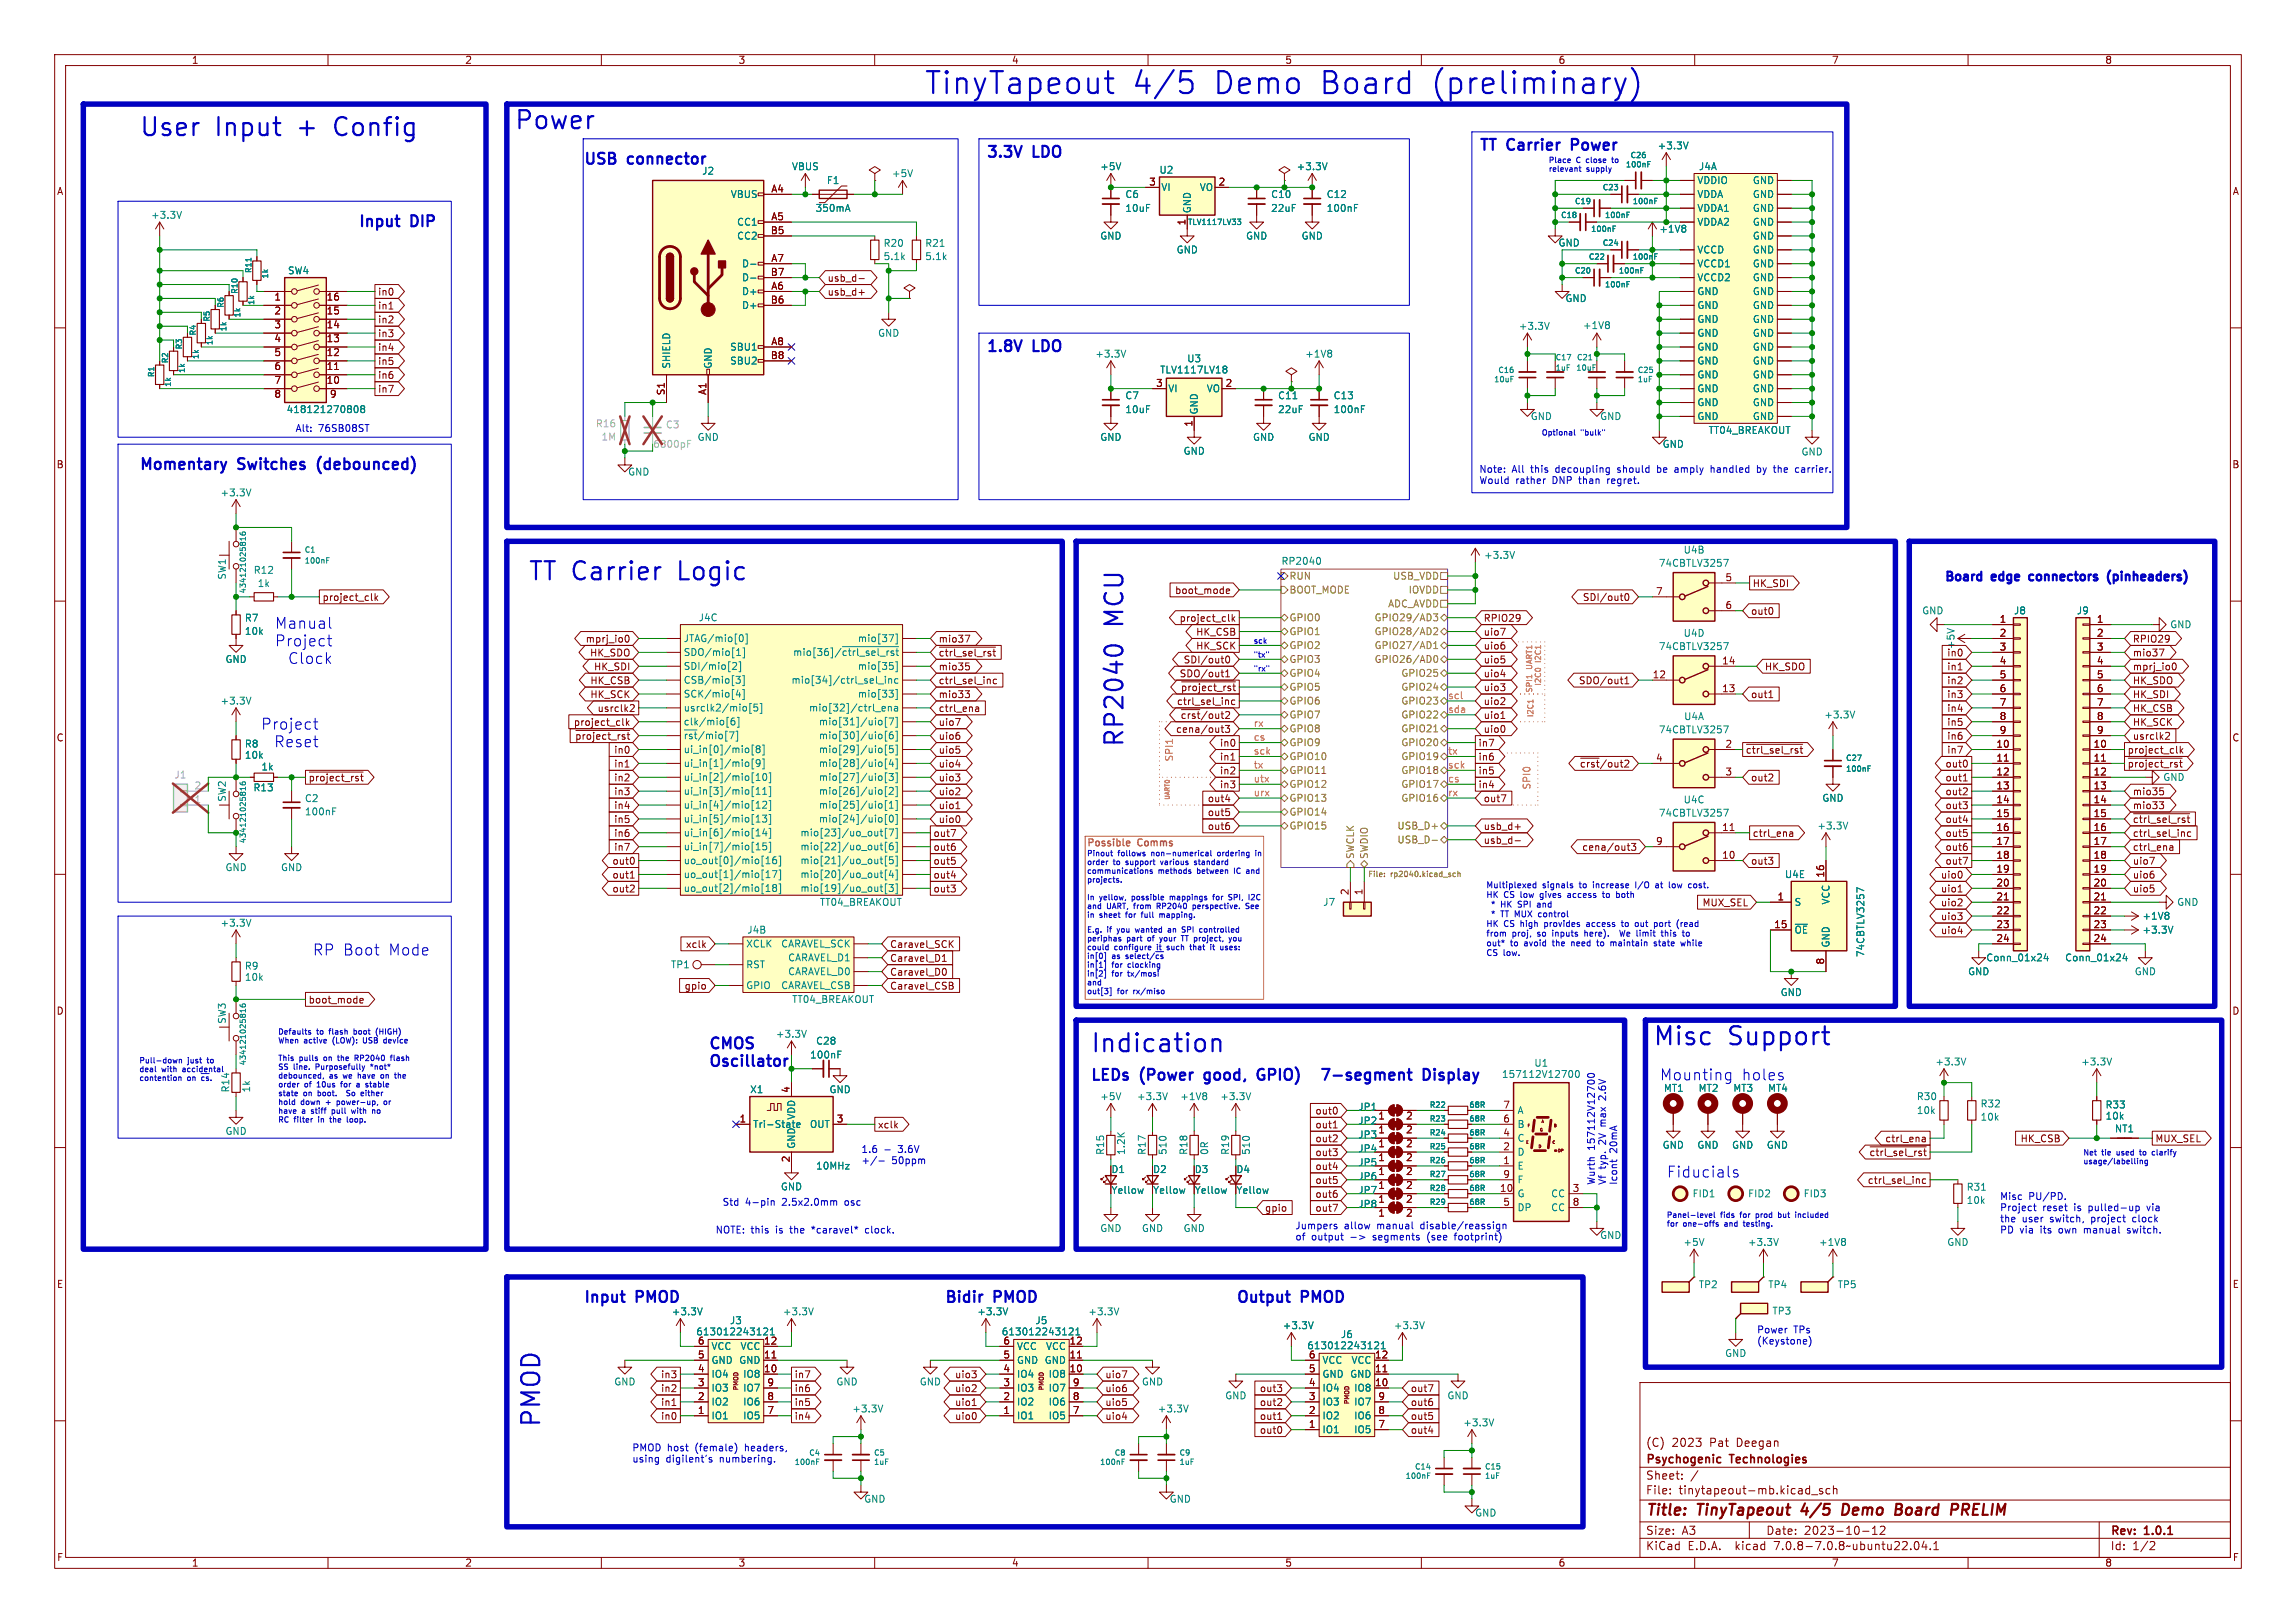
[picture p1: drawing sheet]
<svg xmlns="http://www.w3.org/2000/svg" width="420mm" height="297mm" viewBox="0 0 420 297" stroke-linecap="round" stroke-linejoin="round" font-family="sans-serif">
<defs><g id="words">
<g font-size="5.6" fill="#0000c2">
<text x="168.9" y="17.5">TinyTapeout</text>
<text x="207.2" y="17.5">4/5</text>
<text x="222.5" y="17.5">Demo</text>
<text x="242.3" y="17.5">Board</text>
<text x="263.1" y="17.5">(preliminary)</text>
</g>
<g font-size="4.6" fill="#0000c2">
<text x="94" y="23.9">Power</text>
<text x="25.4" y="25.2">User</text>
<text x="39.5" y="25.2">Input</text>
<text x="54.9" y="25.2">+</text>
<text x="62.1" y="25.2">Config</text>
<text x="96.5" y="106.4">TT Carrier</text>
<text x="124.5" y="106.4">Logic</text>
<text x="205.7" y="114.7" transform="rotate(-90 205.7 114.7)">MCU</text>
<text x="205.7" y="136.9" transform="rotate(-90 205.7 136.9)">RP2040</text>
<text x="302.3" y="191.5">Misc</text>
<text x="316.2" y="191.5">Support</text>
<text x="199.4" y="192.8">Indication</text>
<text x="99.1" y="261.4" transform="rotate(-90 99.1 261.4)">PMOD</text>
</g>
<g font-size="2.8" fill="#0000c2">
<text x="180.3" y="29">3.3V</text>
<text x="189.1" y="29">LDO</text>
<text x="270.5" y="27.7">TT</text>
<text x="275.9" y="27.7">Carrier</text>
<text x="288.4" y="27.7">Power</text>
<text x="106.7" y="30.2">USB</text>
<text x="115" y="30.2">connector</text>
<text x="65.2" y="41.7">Input</text>
<text x="75.1" y="41.7">DIP</text>
<text x="180.3" y="64.5">1.8V</text>
<text x="189.1" y="64.5">LDO</text>
<text x="25.4" y="86.1">Momentary</text>
<text x="43.7" y="86.1">Switches</text>
<text x="59" y="86.1">(debounced)</text>
<text x="50.3" y="118.5">Project</text>
<text x="50.3" y="115.2">Manual</text>
<text x="52.7" y="121.7">Clock</text>
<text x="47.8" y="133.7">Project</text>
<text x="50.2" y="136.9">Reset</text>
<text x="57.3" y="175">RP Boot</text>
<text x="71.2" y="175">Mode</text>
<text x="129.5" y="192.1">CMOS</text>
<text x="129.5" y="195.3">Oscillator</text>
<text x="199.4" y="197.9">LEDs</text>
<text x="208.8" y="197.9">(Power</text>
<text x="221.3" y="197.9">good,</text>
<text x="231.8" y="197.9">GPIO) 7-segment</text>
<text x="260.5" y="197.9">Display</text>
<text x="303.5" y="197.9">Mounting</text>
<text x="318.5" y="197.9">holes</text>
<text x="304.8" y="215.7">Fiducials</text>
<text x="106.7" y="238.5">Input</text>
<text x="116.5" y="238.5">PMOD</text>
<text x="172.7" y="238.5">Bidir</text>
<text x="182" y="238.5">PMOD</text>
<text x="226.1" y="238.5">Output</text>
<text x="238.2" y="238.5">PMOD</text>
</g>
<g font-size="2.8" fill="#840000">
<text x="301" y="277.9">Title:</text>
<text x="310.6" y="277.9">TinyTapeout</text>
<text x="330.4" y="277.9">4/5</text>
<text x="338.6" y="277.9">Demo</text>
<text x="349.1" y="277.9">Board</text>
<text x="360.1" y="277.9">PRELIM</text>
</g>
<g font-size="2.2" fill="#0000c2">
<text x="355.6" y="106.4">Board</text>
<text x="364.6" y="106.4">edge</text>
<text x="372.4" y="106.4">connectors</text>
<text x="387.6" y="106.4">(pinheaders)</text>
</g>
<g font-size="2.1" fill="#840000">
<text x="301" y="268.2">Psychogenic</text>
<text x="301" y="265">(C)</text>
<text x="305.8" y="265">2023</text>
<text x="312.8" y="265">Pat</text>
<text x="316.6" y="268.2">Technologies</text>
<text x="317.8" y="265">Deegan</text>
<text x="301" y="273.7">File:</text>
<text x="301" y="271">Sheet:</text>
<text x="307.1" y="273.7">tinytapeout-mb.kicad_sch</text>
<text x="301" y="281.1">Size:</text>
<text x="307.6" y="281.1">A3</text>
<text x="323" y="281.1">Date:</text>
<text x="330" y="281.1">2023-10-12</text>
<text x="386" y="281.3">Rev:</text>
<text x="392.4" y="281.3">1.0.1</text>
<text x="301" y="283.9">KiCad</text>
<text x="308.7" y="283.9">E.D.A.</text>
<text x="317.6" y="283.9">kicad</text>
<text x="324.8" y="283.9">7.0.8-7.0.8~ubuntu22.04.1</text>
<text x="386" y="283.9">Id:</text>
<text x="390.1" y="283.9">1/2</text>
</g>
<g font-size="1.8" fill="#840000">
<text x="35" y="11.9">1</text>
<text x="85" y="11.9">2</text>
<text x="135" y="11.9">3</text>
<text x="185" y="11.9">4</text>
<text x="235" y="11.9">5</text>
<text x="285" y="11.9">6</text>
<text x="335" y="11.9">7</text>
<text x="385" y="11.9">8</text>
<text x="10.3" y="35.9">A</text>
<text x="141" y="35.3">A4</text>
<text x="210.1" y="34">3</text>
<text x="222.8" y="34">2</text>
<text x="408.3" y="35.9">A</text>
<text x="141" y="40.4">A5</text>
<text x="216.9" y="41.3" transform="rotate(-90 216.9 41.3)">1</text>
<text x="140.9" y="42.9">B5</text>
<text x="140.9" y="50.5">B7</text>
<text x="141" y="53.1">A6</text>
<text x="141" y="48">A7</text>
<text x="151.3" y="51.8">usb_d-</text>
<text x="50.1" y="55.3">1</text>
<text x="50.1" y="57.9">2</text>
<text x="59.6" y="57.9">15</text>
<text x="59.6" y="55.3">16</text>
<text x="69.1" y="59.4">in2</text>
<text x="69.1" y="56.8">in1</text>
<text x="69.1" y="54.3">in0</text>
<text x="140.9" y="55.6">B6</text>
<text x="151.3" y="54.3">usb_d+</text>
<text x="50.1" y="60.4">3</text>
<text x="50.1" y="62.9">4</text>
<text x="50.1" y="65.5">5</text>
<text x="59.6" y="65.5">12</text>
<text x="59.6" y="62.9">13</text>
<text x="59.6" y="60.4">14</text>
<text x="69.1" y="61.9">in3</text>
<text x="69.1" y="64.5">in4</text>
<text x="140.9" y="65.8">B8</text>
<text x="141" y="63.2">A8</text>
<text x="50.1" y="68">6</text>
<text x="50.1" y="70.6">7</text>
<text x="59.6" y="70.6">10</text>
<text x="59.6" y="68">11</text>
<text x="69.1" y="69.5">in6</text>
<text x="69.1" y="67">in5</text>
<text x="211.4" y="70.9">3</text>
<text x="224.1" y="70.9">2</text>
<text x="50.1" y="73.1">8</text>
<text x="60.3" y="73.1">9</text>
<text x="69.1" y="72.1">in7</text>
<text x="121.7" y="72.4" transform="rotate(-90 121.7 72.4)">S1</text>
<text x="129.3" y="72.4" transform="rotate(-90 129.3 72.4)">A1</text>
<text x="218.2" y="78.2" transform="rotate(-90 218.2 78.2)">1</text>
<text x="10.3" y="85.9">B</text>
<text x="408.2" y="85.9">B</text>
<text x="315.5" y="106.4">5</text>
<text x="320.5" y="107.6">HK_SDI</text>
<text x="58.9" y="110.2">project_clk</text>
<text x="214.8" y="108.9">boot_mode</text>
<text x="215.7" y="114">project_clk</text>
<text x="271.3" y="114">RPIO29</text>
<text x="289.4" y="110.2">SDI/out0</text>
<text x="302.8" y="109">7</text>
<text x="315.5" y="111.5">6</text>
<text x="320.2" y="112.7">out0</text>
<text x="107" y="117.8">mprj_io0</text>
<text x="171.6" y="117.8">mio37</text>
<text x="218.7" y="116.5">HK_CSB</text>
<text x="218.7" y="119.1">HK_SCK</text>
<text x="271.3" y="116.5">uio7</text>
<text x="271.3" y="119.1">uio6</text>
<text x="365.7" y="114">1</text>
<text x="365.7" y="116.6">2</text>
<text x="365.7" y="119.1">3</text>
<text x="383.5" y="114">1</text>
<text x="383.5" y="116.6">2</text>
<text x="383.5" y="119.1">3</text>
<text x="390.1" y="117.8">RPIO29</text>
<text x="107.8" y="120.3">HK_SDO</text>
<text x="107.9" y="125.4">HK_CSB</text>
<text x="108.6" y="122.9">HK_SDI</text>
<text x="171.6" y="125.4">ctrl_sel_inc</text>
<text x="171.6" y="122.9">mio35</text>
<text x="171.6" y="120.3">~{ctrl_sel_rst}</text>
<text x="215.7" y="124.1">SDO/out1</text>
<text x="216.4" y="121.6">SDI/out0</text>
<text x="271.3" y="121.6">uio5</text>
<text x="271.3" y="124.1">uio4</text>
<text x="288.7" y="125.4">SDO/out1</text>
<text x="302.2" y="124.2">12</text>
<text x="314.9" y="121.7">14</text>
<text x="322.7" y="122.9">HK_SDO</text>
<text x="356.1" y="120.3">in0</text>
<text x="356.1" y="125.4">in2</text>
<text x="356.1" y="122.9">in1</text>
<text x="365.7" y="121.7">4</text>
<text x="365.7" y="124.2">5</text>
<text x="383.5" y="121.7">4</text>
<text x="383.5" y="124.2">5</text>
<text x="390.1" y="125.4">HK_SDO</text>
<text x="390.1" y="122.9">mprj_io0</text>
<text x="390.1" y="120.3">mio37</text>
<text x="107.9" y="128">HK_SCK</text>
<text x="109.2" y="130.5">usrclk2</text>
<text x="171.6" y="128">mio33</text>
<text x="171.6" y="130.5">ctrl_ena</text>
<text x="215.2" y="129.2">ctrl_sel_inc</text>
<text x="215.9" y="131.8">~{crst}/out2</text>
<text x="215.9" y="126.7">~{project_rst}</text>
<text x="271.3" y="131.8">uio1</text>
<text x="271.3" y="126.7">uio3</text>
<text x="271.3" y="129.2">uio2</text>
<text x="314.9" y="126.7">13</text>
<text x="320.2" y="128">out1</text>
<text x="356.1" y="130.5">in4</text>
<text x="356.1" y="128">in3</text>
<text x="365.7" y="126.7">6</text>
<text x="365.7" y="129.3">7</text>
<text x="365.7" y="131.8">8</text>
<text x="383.5" y="126.7">6</text>
<text x="383.5" y="129.3">7</text>
<text x="383.5" y="131.8">8</text>
<text x="390.1" y="130.5">HK_CSB</text>
<text x="390.1" y="128">HK_SDI</text>
<text x="10.3" y="135.9">C</text>
<text x="104.9" y="133">project_clk</text>
<text x="105.1" y="135.6">~{project_rst}</text>
<text x="171.6" y="135.6">uio6</text>
<text x="171.6" y="133">uio7</text>
<text x="215" y="134.3">cena/out3</text>
<text x="223.1" y="136.8">in0</text>
<text x="270.4" y="136.8">in7</text>
<text x="271.3" y="134.3">uio0</text>
<text x="315.5" y="136.9">2</text>
<text x="356.1" y="135.6">in6</text>
<text x="356.1" y="133">in5</text>
<text x="365.1" y="136.9">10</text>
<text x="365.7" y="134.4">9</text>
<text x="382.9" y="136.9">10</text>
<text x="383.5" y="134.4">9</text>
<text x="390.1" y="135.6">usrclk2</text>
<text x="390.1" y="133">HK_SCK</text>
<text x="408.2" y="135.9">C</text>
<text x="56.4" y="143.2">~{project_rst}</text>
<text x="112.2" y="140.7">in1</text>
<text x="112.2" y="138.1">in0</text>
<text x="112.2" y="143.2">in2</text>
<text x="171.6" y="143.2">uio3</text>
<text x="171.6" y="138.1">uio5</text>
<text x="171.6" y="140.7">uio4</text>
<text x="223.1" y="139.4">in1</text>
<text x="223.1" y="141.9">in2</text>
<text x="270.4" y="139.4">in6</text>
<text x="270.4" y="141.9">in5</text>
<text x="288.9" y="140.7">~{crst}/out2</text>
<text x="302.8" y="139.4">4</text>
<text x="315.5" y="142">3</text>
<text x="319.2" y="138.1">~{ctrl_sel_rst}</text>
<text x="320.2" y="143.2">out2</text>
<text x="355.8" y="143.2">out1</text>
<text x="355.8" y="140.7">out0</text>
<text x="356.1" y="138.1">in7</text>
<text x="365.1" y="139.4">11</text>
<text x="365.1" y="142">12</text>
<text x="382.9" y="139.4">11</text>
<text x="382.9" y="142">12</text>
<text x="389.1" y="138.1">project_clk</text>
<text x="389.1" y="140.7">~{project_rst}</text>
<text x="112.2" y="145.7">in3</text>
<text x="112.2" y="148.3">in4</text>
<text x="171.6" y="145.7">uio2</text>
<text x="171.6" y="148.3">uio1</text>
<text x="220.8" y="149.5">out5</text>
<text x="220.8" y="147">out4</text>
<text x="223.1" y="144.5">in3</text>
<text x="270.4" y="144.5">in4</text>
<text x="271.3" y="147">out7</text>
<text x="355.8" y="145.7">out2</text>
<text x="355.8" y="148.3">out3</text>
<text x="365.1" y="144.5">13</text>
<text x="365.1" y="147.1">14</text>
<text x="365.1" y="149.6">15</text>
<text x="382.9" y="144.5">13</text>
<text x="382.9" y="147.1">14</text>
<text x="382.9" y="149.6">15</text>
<text x="390.1" y="145.7">mio35</text>
<text x="390.1" y="148.3">mio33</text>
<text x="112.2" y="153.4">in6</text>
<text x="112.2" y="155.9">in7</text>
<text x="112.2" y="150.8">in5</text>
<text x="170.7" y="153.4">out7</text>
<text x="170.7" y="155.9">out6</text>
<text x="171.6" y="150.8">uio0</text>
<text x="220.8" y="152.1">out6</text>
<text x="271.3" y="154.6">usb_d-</text>
<text x="271.3" y="152.1">usb_d+</text>
<text x="289.3" y="155.9">cena/out3</text>
<text x="302.8" y="154.7">9</text>
<text x="314.9" y="152.1">11</text>
<text x="320.5" y="153.4">ctrl_ena</text>
<text x="355.8" y="150.8">out4</text>
<text x="355.8" y="153.4">out5</text>
<text x="355.8" y="155.9">out6</text>
<text x="365.1" y="152.1">16</text>
<text x="365.1" y="154.7">17</text>
<text x="382.9" y="152.1">16</text>
<text x="382.9" y="154.7">17</text>
<text x="390.1" y="150.8">~{ctrl_sel_rst}</text>
<text x="390.1" y="155.9">ctrl_ena</text>
<text x="390.1" y="153.4">ctrl_sel_inc</text>
<text x="111.9" y="158.4">out0</text>
<text x="111.9" y="161">out1</text>
<text x="170.7" y="158.4">out5</text>
<text x="170.7" y="161">out4</text>
<text x="314.9" y="157.2">10</text>
<text x="320.2" y="158.4">out3</text>
<text x="333.8" y="160.7" transform="rotate(-90 333.8 160.7)">16</text>
<text x="354.9" y="161">uio0</text>
<text x="355.8" y="158.4">out7</text>
<text x="365.1" y="157.2">18</text>
<text x="365.1" y="159.8">19</text>
<text x="382.9" y="157.2">18</text>
<text x="382.9" y="159.8">19</text>
<text x="390.1" y="161">uio6</text>
<text x="390.1" y="158.4">uio7</text>
<text x="111.9" y="163.5">out2</text>
<text x="170.7" y="163.5">out3</text>
<text x="246.8" y="163.9" transform="rotate(-90 246.8 163.9)">2</text>
<text x="249.3" y="163.9" transform="rotate(-90 249.3 163.9)">1</text>
<text x="311.3" y="166.1">MUX_SEL</text>
<text x="325" y="164.8">1</text>
<text x="354.9" y="163.5">uio1</text>
<text x="354.9" y="166.1">uio2</text>
<text x="365.1" y="162.3">20</text>
<text x="365.1" y="164.8">21</text>
<text x="365.1" y="167.4">22</text>
<text x="382.9" y="162.3">20</text>
<text x="382.9" y="164.8">21</text>
<text x="382.9" y="167.4">22</text>
<text x="390.1" y="163.5">uio5</text>
<text x="125.4" y="173.7">xclk</text>
<text x="162.7" y="173.7">Caravel_SCK</text>
<text x="324.4" y="169.9">15</text>
<text x="354.9" y="168.6">uio3</text>
<text x="354.9" y="171.1">uio4</text>
<text x="365.1" y="169.9">23</text>
<text x="365.1" y="172.5">24</text>
<text x="382.9" y="169.9">23</text>
<text x="382.9" y="172.5">24</text>
<text x="162.7" y="178.8">Caravel_D0</text>
<text x="162.7" y="176.2">Caravel_D1</text>
<text x="333.8" y="176.6" transform="rotate(-90 333.8 176.6)">8</text>
<text x="10.3" y="185.9">D</text>
<text x="56.4" y="183.8">boot_mode</text>
<text x="125.1" y="181.3">gpio</text>
<text x="162.7" y="181.3">Caravel_CSB</text>
<text x="408.2" y="185.9">D</text>
<text x="144.5" y="200.1" transform="rotate(-90 144.5 200.1)">4</text>
<text x="274.9" y="202.9">7</text>
<text x="135.2" y="205.5">1</text>
<text x="153" y="205.5">3</text>
<text x="160.5" y="206.7">xclk</text>
<text x="240.5" y="204.2">out0</text>
<text x="240.5" y="209.2">out2</text>
<text x="240.5" y="206.7">out1</text>
<text x="252" y="207.7">1</text>
<text x="257.1" y="205.2">2</text>
<text x="257.1" y="207.7">2</text>
<text x="274.9" y="208">4</text>
<text x="274.9" y="205.5">6</text>
<text x="344.8" y="209.2">ctrl_ena</text>
<text x="369.5" y="209.2">HK_CSB</text>
<text x="394.2" y="209.2">MUX_SEL</text>
<text x="144.5" y="212.8" transform="rotate(-90 144.5 212.8)">2</text>
<text x="203.2" y="214.9">D1</text>
<text x="210.8" y="214.9">D2</text>
<text x="218.4" y="214.9">D3</text>
<text x="226.1" y="214.9">D4</text>
<text x="240.5" y="211.8">out3</text>
<text x="240.5" y="214.3">out4</text>
<text x="252" y="210.3">1</text>
<text x="252" y="212.8">1</text>
<text x="252" y="215.3">1</text>
<text x="257.1" y="210.3">2</text>
<text x="257.1" y="212.8">2</text>
<text x="257.1" y="215.3">2</text>
<text x="274.9" y="213.1">1</text>
<text x="274.9" y="210.6">2</text>
<text x="274.9" y="215.6">9</text>
<text x="341.9" y="211.8">~{ctrl_sel_rst}</text>
<text x="231.3" y="221.9">gpio</text>
<text x="240.5" y="221.9">out7</text>
<text x="240.5" y="219.4">out6</text>
<text x="240.5" y="216.9">out5</text>
<text x="252" y="217.9">1</text>
<text x="252" y="220.4">1</text>
<text x="257.1" y="217.9">2</text>
<text x="257.1" y="220.4">2</text>
<text x="274.3" y="218.2">10</text>
<text x="274.9" y="220.7">5</text>
<text x="287.6" y="218.2">3</text>
<text x="287.6" y="220.7">8</text>
<text x="341.6" y="216.9">ctrl_sel_inc</text>
<text x="252" y="223">1</text>
<text x="257.1" y="223">2</text>
<text x="10.3" y="235.9">E</text>
<text x="408.3" y="235.9">E</text>
<text x="127.6" y="251.2">4</text>
<text x="127.6" y="248.7">5</text>
<text x="127.6" y="246.1">6</text>
<text x="139.7" y="251.2">10</text>
<text x="139.7" y="248.7">11</text>
<text x="139.7" y="246.1">12</text>
<text x="183.4" y="251.2">4</text>
<text x="183.4" y="248.7">5</text>
<text x="183.4" y="246.1">6</text>
<text x="195.5" y="251.2">10</text>
<text x="195.5" y="248.7">11</text>
<text x="195.5" y="246.1">12</text>
<text x="239.3" y="251.2">5</text>
<text x="239.3" y="248.7">6</text>
<text x="251.4" y="251.2">11</text>
<text x="251.4" y="248.7">12</text>
<text x="120.8" y="257.5">in1</text>
<text x="120.8" y="252.4">in3</text>
<text x="120.8" y="255">in2</text>
<text x="127.6" y="256.3">2</text>
<text x="127.6" y="253.7">3</text>
<text x="140.3" y="256.3">8</text>
<text x="140.3" y="253.7">9</text>
<text x="145.3" y="252.4">in7</text>
<text x="145.3" y="255">in6</text>
<text x="145.3" y="257.5">in5</text>
<text x="174.6" y="257.5">uio1</text>
<text x="174.6" y="255">uio2</text>
<text x="174.6" y="252.4">uio3</text>
<text x="183.4" y="256.3">2</text>
<text x="183.4" y="253.7">3</text>
<text x="196.1" y="256.3">8</text>
<text x="196.1" y="253.7">9</text>
<text x="202.1" y="252.4">uio7</text>
<text x="202.1" y="255">uio6</text>
<text x="202.1" y="257.5">uio5</text>
<text x="230.4" y="255">out3</text>
<text x="230.4" y="257.5">out2</text>
<text x="239.3" y="256.3">3</text>
<text x="239.3" y="253.7">4</text>
<text x="251.4" y="253.7">10</text>
<text x="252" y="256.3">9</text>
<text x="258" y="255">out7</text>
<text x="258" y="257.5">out6</text>
<text x="120.8" y="260">in0</text>
<text x="127.6" y="258.8">1</text>
<text x="140.3" y="258.8">7</text>
<text x="145.3" y="260">in4</text>
<text x="174.6" y="260">uio0</text>
<text x="183.4" y="258.8">1</text>
<text x="196.1" y="258.8">7</text>
<text x="202.1" y="260">uio4</text>
<text x="230.4" y="260">out1</text>
<text x="230.4" y="262.6">out0</text>
<text x="239.3" y="261.4">1</text>
<text x="239.3" y="258.8">2</text>
<text x="252" y="261.4">7</text>
<text x="252" y="258.8">8</text>
<text x="258" y="262.6">out4</text>
<text x="258" y="260">out5</text>
<text x="10.3" y="285.9">F</text>
<text x="35" y="286.9">1</text>
<text x="85" y="286.9">2</text>
<text x="135" y="286.9">3</text>
<text x="185" y="286.9">4</text>
<text x="235" y="286.9">5</text>
<text x="285" y="286.9">6</text>
<text x="335" y="286.9">7</text>
<text x="385" y="286.9">8</text>
<text x="408.3" y="285.9">F</text>
</g>
<g font-size="1.8" fill="#008484">
<text x="303.1" y="27.5">+3.3V</text>
<text x="128.3" y="32.2">J2</text>
<text x="144.8" y="31.3">VBUS</text>
<text x="151.1" y="33.9">F1</text>
<text x="163.1" y="32.6">+5V</text>
<text x="201.2" y="31.3">+5V</text>
<text x="212" y="32">U2</text>
<text x="212.3" y="35.2">VI</text>
<text x="219.4" y="35.2">VO</text>
<text x="237.1" y="31.3">+3.3V</text>
<text x="310.4" y="33.9">VDDIO</text>
<text x="310.7" y="31.3">J4A</text>
<text x="320.5" y="33.9">GND</text>
<text x="27.5" y="40.2">+3.3V</text>
<text x="133.6" y="36.4">VBUS</text>
<text x="134.7" y="41.5">CC1</text>
<text x="149.1" y="39">350mA</text>
<text x="205.7" y="36.4">C6</text>
<text x="205.7" y="39">10uF</text>
<text x="218" y="39.1" transform="rotate(-90 218 39.1)">GND</text>
<text x="232.4" y="36.4">C10</text>
<text x="232.4" y="39">22uF</text>
<text x="242.6" y="39">100nF</text>
<text x="242.6" y="36.4">C12</text>
<text x="310.4" y="36.4">VDDA</text>
<text x="310.4" y="41.5">VDDA2</text>
<text x="310.4" y="39">VDDA1</text>
<text x="320.5" y="36.4">GND</text>
<text x="320.5" y="39">GND</text>
<text x="320.5" y="41.5">GND</text>
<text x="134.7" y="44">CC2</text>
<text x="161.5" y="47.8">5.1k</text>
<text x="161.5" y="45.4">R20</text>
<text x="169.1" y="47.8">5.1k</text>
<text x="169.1" y="45.4">R21</text>
<text x="201.2" y="44">GND</text>
<text x="215.1" y="46.6">GND</text>
<text x="227.8" y="44">GND</text>
<text x="238" y="44">GND</text>
<text x="285" y="45.3">GND</text>
<text x="303.4" y="42.8">+1V8</text>
<text x="310.4" y="46.6">VCCD</text>
<text x="320.5" y="46.6">GND</text>
<text x="320.5" y="44">GND</text>
<text x="52.6" y="50.4">SW4</text>
<text x="135.6" y="49.1">D-</text>
<text x="135.6" y="51.7">D-</text>
<text x="310.4" y="51.7">VCCD2</text>
<text x="310.4" y="49.1">VCCD1</text>
<text x="320.5" y="49.1">GND</text>
<text x="320.5" y="51.7">GND</text>
<text x="135.6" y="54.2">D+</text>
<text x="135.6" y="56.7">D+</text>
<text x="286.3" y="55.5">GND</text>
<text x="310.4" y="54.2">GND</text>
<text x="310.4" y="59.3">GND</text>
<text x="310.4" y="56.7">GND</text>
<text x="320.5" y="54.2">GND</text>
<text x="320.5" y="56.7">GND</text>
<text x="320.5" y="59.3">GND</text>
<text x="133.5" y="64.4">SBU1</text>
<text x="160.5" y="61.8">GND</text>
<text x="200.3" y="65.6">+3.3V</text>
<text x="238.7" y="65.6">+1V8</text>
<text x="277.7" y="60.6">+3.3V</text>
<text x="289.5" y="60.4">+1V8</text>
<text x="310.4" y="61.8">GND</text>
<text x="310.4" y="64.4">GND</text>
<text x="320.5" y="61.8">GND</text>
<text x="320.5" y="64.4">GND</text>
<text x="122.8" y="67.6" transform="rotate(-90 122.8 67.6)">SHIELD</text>
<text x="130.4" y="67.6" transform="rotate(-90 130.4 67.6)">GND</text>
<text x="133.5" y="66.9">SBU2</text>
<text x="212.1" y="68.5">TLV1117LV18</text>
<text x="213.6" y="72">VI</text>
<text x="217.1" y="66.5">U3</text>
<text x="220.6" y="72">VO</text>
<text x="310.4" y="66.9">GND</text>
<text x="310.4" y="69.4">GND</text>
<text x="310.4" y="72">GND</text>
<text x="320.5" y="66.9">GND</text>
<text x="320.5" y="69.4">GND</text>
<text x="320.5" y="72">GND</text>
<text x="52.3" y="75.8">418121270808</text>
<text x="205.7" y="73.3">C7</text>
<text x="205.7" y="75.8">10uF</text>
<text x="219.3" y="75.9" transform="rotate(-90 219.3 75.9)">GND</text>
<text x="233.7" y="73.3">C11</text>
<text x="233.7" y="75.8">22uF</text>
<text x="243.8" y="75.8">100nF</text>
<text x="243.8" y="73.3">C13</text>
<text x="279.9" y="77.1">GND</text>
<text x="292.6" y="77.1">GND</text>
<text x="310.4" y="74.5">GND</text>
<text x="310.4" y="77.1">GND</text>
<text x="320.5" y="74.5">GND</text>
<text x="320.5" y="77.1">GND</text>
<text x="127.5" y="80.9">GND</text>
<text x="201.2" y="80.9">GND</text>
<text x="216.4" y="83.4">GND</text>
<text x="229.1" y="80.9">GND</text>
<text x="239.3" y="80.9">GND</text>
<text x="304" y="82.1">GND</text>
<text x="312.4" y="79.6">TT04_BREAKOUT</text>
<text x="329.4" y="83.5">GND</text>
<text x="114.8" y="87.2">GND</text>
<text x="40.2" y="91">+3.3V</text>
<text x="307.9" y="101.5">U4B</text>
<text x="41.5" y="106.2" transform="rotate(-90 41.5 106.2)">SW1</text>
<text x="46.3" y="105.2">R12</text>
<text x="47" y="107.6">1k</text>
<text x="234.3" y="103.4">RP2040</text>
<text x="271.4" y="102.5">+3.3V</text>
<text x="303.3" y="103.9">74CBTLV3257</text>
<text x="44.7" y="114">R7</text>
<text x="127.7" y="113.9">J4C</text>
<text x="351.5" y="112.6">GND</text>
<text x="368.3" y="112.6">J8</text>
<text x="379.8" y="112.6">J9</text>
<text x="44.7" y="116.4">10k</text>
<text x="125" y="117.7">JTAG/mio[0]</text>
<text x="156.8" y="117.7">mio[37]</text>
<text x="303.3" y="119.2">74CBTLV3257</text>
<text x="307.9" y="116.7">U4D</text>
<text x="357.7" y="118.9" transform="rotate(-90 357.7 118.9)">+5V</text>
<text x="396.9" y="115.2">GND</text>
<text x="41.1" y="121.5">GND</text>
<text x="125" y="125.3">CSB/mio[3]</text>
<text x="125" y="122.8">SDI/mio[2]</text>
<text x="125" y="120.2">SDO/mio[1]</text>
<text x="144.7" y="125.3">mio[34]/ctrl_sel_inc</text>
<text x="145" y="120.2">mio[36]/~{ctrl_sel_rst}</text>
<text x="156.8" y="122.8">mio[35]</text>
<text x="40.2" y="129.1">+3.3V</text>
<text x="125" y="130.4">usrclk2/mio[5]</text>
<text x="125" y="127.9">SCK/mio[4]</text>
<text x="147.9" y="130.4">mio[32]/ctrl_ena</text>
<text x="156.8" y="127.9">mio[33]</text>
<text x="308" y="132">U4A</text>
<text x="333.6" y="131.7">+3.3V</text>
<text x="44.7" y="137">R8</text>
<text x="125" y="135.5">~{rst}/mio[7]</text>
<text x="125" y="132.9">clk/mio[6]</text>
<text x="149.7" y="132.9">mio[31]/uio[7]</text>
<text x="149.7" y="135.5">mio[30]/uio[6]</text>
<text x="303.3" y="134.4">74CBTLV3257</text>
<text x="44.7" y="139">10k</text>
<text x="47.7" y="141.2">1k</text>
<text x="125" y="140.6">ui_in[1]/mio[9]</text>
<text x="125" y="138">ui_in[0]/mio[8]</text>
<text x="125" y="143.1">ui_in[2]/mio[10]</text>
<text x="149.7" y="143.1">mio[27]/uio[3]</text>
<text x="149.7" y="138">mio[29]/uio[5]</text>
<text x="149.7" y="140.6">mio[28]/uio[4]</text>
<text x="395.6" y="143.1">GND</text>
<text x="41.5" y="146.8" transform="rotate(-90 41.5 146.8)">SW2</text>
<text x="46.3" y="145">R13</text>
<text x="55.7" y="147">C2</text>
<text x="55.7" y="149.4">100nF</text>
<text x="125" y="145.6">ui_in[3]/mio[11]</text>
<text x="125" y="148.2">ui_in[4]/mio[12]</text>
<text x="149.7" y="148.2">mio[25]/uio[1]</text>
<text x="149.7" y="145.6">mio[26]/uio[2]</text>
<text x="303.3" y="149.6">74CBTLV3257</text>
<text x="307.9" y="147.2">U4C</text>
<text x="333.2" y="146.9">GND</text>
<text x="125" y="153.3">ui_in[6]/mio[14]</text>
<text x="125" y="150.7">ui_in[5]/mio[13]</text>
<text x="125" y="155.8">ui_in[7]/mio[15]</text>
<text x="146.3" y="153.3">mio[23]/uo_out[7]</text>
<text x="146.3" y="155.8">mio[22]/uo_out[6]</text>
<text x="149.7" y="150.7">mio[24]/uio[0]</text>
<text x="332.3" y="152">+3.3V</text>
<text x="41.1" y="159.6">GND</text>
<text x="51.3" y="159.6">GND</text>
<text x="125" y="160.9">uo_out[1]/mio[17]</text>
<text x="125" y="158.3">uo_out[0]/mio[16]</text>
<text x="146.3" y="158.3">mio[21]/uo_out[5]</text>
<text x="146.3" y="160.9">mio[20]/uo_out[4]</text>
<text x="326.4" y="160.9">U4E</text>
<text x="125" y="163.4">uo_out[2]/mio[18]</text>
<text x="146.3" y="163.4">mio[19]/uo_out[3]</text>
<text x="149.9" y="166">TT04_BREAKOUT</text>
<text x="241.9" y="166">J7</text>
<text x="328.2" y="166">S</text>
<text x="334.9" y="165.6" transform="rotate(-90 334.9 165.6)">VCC</text>
<text x="398.2" y="166">GND</text>
<text x="40.2" y="169.8">+3.3V</text>
<text x="136.4" y="173.6">XCLK</text>
<text x="136.6" y="171">J4B</text>
<text x="142.8" y="173.6">CARAVEL_SCK</text>
<text x="328.2" y="171">~{OE}</text>
<text x="334.9" y="173.5" transform="rotate(-90 334.9 173.5)">GND</text>
<text x="391.8" y="171">+3.3V</text>
<text x="391.8" y="168.5">+1V8</text>
<text x="44.7" y="177.6">R9</text>
<text x="44.7" y="179.7">10k</text>
<text x="122.6" y="177.4">TP1</text>
<text x="136.4" y="177.4">RST</text>
<text x="144.1" y="176.1">CARAVEL_D1</text>
<text x="144.1" y="178.7">CARAVEL_D0</text>
<text x="341.2" y="175.3" transform="rotate(-90 341.2 175.3)">74CBTLV3257</text>
<text x="359.9" y="178.7">GND</text>
<text x="363.2" y="176.1">Conn_01x24</text>
<text x="377.7" y="176.1">Conn_01x24</text>
<text x="390.4" y="178.7">GND</text>
<text x="136.4" y="181.2">GPIO</text>
<text x="142.8" y="181.2">CARAVEL_CSB</text>
<text x="144.8" y="183.7">TT04_BREAKOUT</text>
<text x="325.6" y="182.5">GND</text>
<text x="41.5" y="187.5" transform="rotate(-90 41.5 187.5)">SW3</text>
<text x="141.8" y="190.1">+3.3V</text>
<text x="149.2" y="191.4">C28</text>
<text x="148.1" y="193.9">100nF</text>
<text x="274.6" y="197.5">157112V12700</text>
<text x="280.6" y="195.4">U1</text>
<text x="353.9" y="195.2">+3.3V</text>
<text x="380.6" y="195.2">+3.3V</text>
<text x="42.1" y="200" transform="rotate(-90 42.1 200)">R14</text>
<text x="45.9" y="200" transform="rotate(-90 45.9 200)">1k</text>
<text x="137.1" y="200.3">X1</text>
<text x="151.6" y="200.3">GND</text>
<text x="201.2" y="201.5">+5V</text>
<text x="207.9" y="201.5">+3.3V</text>
<text x="215.8" y="201.5">+1V8</text>
<text x="223.1" y="201.5">+3.3V</text>
<text x="248.4" y="203.4">JP1</text>
<text x="304.3" y="200">MT1</text>
<text x="310.6" y="200">MT2</text>
<text x="317" y="200">MT3</text>
<text x="323.3" y="200">MT4</text>
<text x="350.5" y="201.5">R30</text>
<text x="362.2" y="202.9">R32</text>
<text x="385" y="203">R33</text>
<text x="41.1" y="207.9">GND</text>
<text x="137.7" y="206.6">Tri-State</text>
<text x="145.6" y="205" transform="rotate(-90 145.6 205)">VDD</text>
<text x="148.1" y="206.6">OUT</text>
<text x="248.4" y="206">JP2</text>
<text x="248.4" y="208.5">JP3</text>
<text x="252" y="205.2">1</text>
<text x="277.5" y="209.1">C</text>
<text x="277.5" y="206.6">B</text>
<text x="277.5" y="204.1">A</text>
<text x="350.5" y="204.1">10k</text>
<text x="362.2" y="205.3">10k</text>
<text x="385" y="205.1">10k</text>
<text x="386.8" y="207.4">NT1</text>
<text x="145.6" y="210.3" transform="rotate(-90 145.6 210.3)">GND</text>
<text x="149.2" y="214.2">10MHz</text>
<text x="202.2" y="211.4" transform="rotate(-90 202.2 211.4)">R15</text>
<text x="206" y="211.4" transform="rotate(-90 206 211.4)">1.2K</text>
<text x="209.8" y="211.4" transform="rotate(-90 209.8 211.4)">R17</text>
<text x="213.6" y="211.4" transform="rotate(-90 213.6 211.4)">510</text>
<text x="217.4" y="211.4" transform="rotate(-90 217.4 211.4)">R18</text>
<text x="221.2" y="211.4" transform="rotate(-90 221.2 211.4)">0R</text>
<text x="225" y="211.4" transform="rotate(-90 225 211.4)">R19</text>
<text x="228.8" y="211.4" transform="rotate(-90 228.8 211.4)">510</text>
<text x="248.4" y="211">JP4</text>
<text x="248.4" y="213.6">JP5</text>
<text x="277.5" y="214.2">E</text>
<text x="277.5" y="211.7">D</text>
<text x="304" y="210.4">GND</text>
<text x="310.4" y="210.4">GND</text>
<text x="316.7" y="210.4">GND</text>
<text x="323.1" y="210.4">GND</text>
<text x="142.7" y="218">GND</text>
<text x="203.2" y="218.7">Yellow</text>
<text x="210.8" y="218.7">Yellow</text>
<text x="218.4" y="218.7">Yellow</text>
<text x="226.1" y="218.7">Yellow</text>
<text x="248.4" y="216.1">JP6</text>
<text x="248.4" y="218.7">JP7</text>
<text x="248.4" y="221.2">JP8</text>
<text x="277.5" y="219.3">G</text>
<text x="277.5" y="221.8">DP</text>
<text x="277.5" y="216.8">F</text>
<text x="283.6" y="219.3">CC</text>
<text x="283.6" y="221.8">CC</text>
<text x="309.5" y="219.3">FID1</text>
<text x="319.7" y="219.3">FID2</text>
<text x="329.8" y="219.3">FID3</text>
<text x="359.6" y="218.1">R31</text>
<text x="359.6" y="220.5">10k</text>
<text x="201.2" y="225.7">GND</text>
<text x="208.8" y="225.7">GND</text>
<text x="216.4" y="225.7">GND</text>
<text x="292.6" y="226.9">GND</text>
<text x="307.8" y="228.2">+5V</text>
<text x="319.6" y="228.2">+3.3V</text>
<text x="332.6" y="228.2">+1V8</text>
<text x="356.1" y="228.2">GND</text>
<text x="310.7" y="235.9">TP2</text>
<text x="323.4" y="235.9">TP4</text>
<text x="336.1" y="235.9">TP5</text>
<text x="122.8" y="240.9">+3.3V</text>
<text x="127.3" y="244.6">613012243121</text>
<text x="133.4" y="242.5">J3</text>
<text x="143.1" y="240.9">+3.3V</text>
<text x="178.7" y="240.9">+3.3V</text>
<text x="183.1" y="244.6">613012243121</text>
<text x="189.3" y="242.5">J5</text>
<text x="199" y="240.9">+3.3V</text>
<text x="234.5" y="243.4">+3.3V</text>
<text x="245.2" y="245.1">J6</text>
<text x="254.9" y="243.4">+3.3V</text>
<text x="324.1" y="240.8">TP3</text>
<text x="130" y="249.8">GND GND</text>
<text x="130" y="247.2">VCC</text>
<text x="135.4" y="247.2">VCC</text>
<text x="185.9" y="249.8">GND GND</text>
<text x="185.9" y="247.2">VCC</text>
<text x="191.2" y="247.2">VCC</text>
<text x="239" y="247.1">613012243121</text>
<text x="241.8" y="249.8">VCC</text>
<text x="247.1" y="249.8">VCC</text>
<text x="315.5" y="248.5">GND</text>
<text x="112.3" y="253.7">GND</text>
<text x="130" y="257.4">IO2</text>
<text x="130" y="254.9">IO3</text>
<text x="130" y="252.3">IO4</text>
<text x="135.8" y="252.3">IO8</text>
<text x="135.8" y="257.4">IO6</text>
<text x="135.8" y="254.9">IO7</text>
<text x="152.9" y="253.7">GND</text>
<text x="168.1" y="253.7">GND</text>
<text x="185.9" y="257.4">IO2</text>
<text x="185.9" y="254.9">IO3</text>
<text x="185.9" y="252.3">IO4</text>
<text x="191.7" y="252.3">IO8</text>
<text x="191.7" y="257.4">IO6</text>
<text x="191.7" y="254.9">IO7</text>
<text x="208.8" y="253.7">GND</text>
<text x="224" y="256.3">GND</text>
<text x="241.8" y="257.4">IO3</text>
<text x="241.8" y="254.9">IO4</text>
<text x="241.8" y="252.3">GND GND</text>
<text x="247.6" y="254.9">IO8</text>
<text x="247.6" y="257.4">IO7</text>
<text x="264.7" y="256.3">GND</text>
<text x="130" y="259.9">IO1</text>
<text x="135.8" y="259.9">IO5</text>
<text x="155.8" y="258.7">+3.3V</text>
<text x="185.9" y="259.9">IO1</text>
<text x="191.7" y="259.9">IO5</text>
<text x="211.7" y="258.7">+3.3V</text>
<text x="241.8" y="262.5">IO1</text>
<text x="241.8" y="259.9">IO2</text>
<text x="247.6" y="262.5">IO5</text>
<text x="247.6" y="259.9">IO6</text>
<text x="267.6" y="261.2">+3.3V</text>
<text x="158" y="275.2">GND</text>
<text x="213.9" y="275.2">GND</text>
<text x="269.7" y="277.7">GND</text>
</g>
<g font-size="1.8" fill="#0000c2">
<text x="54" y="79.1">Alt:</text>
<text x="58.2" y="79.1">76SB08ST</text>
<text x="270.5" y="86.6">Note:</text>
<text x="270.5" y="88.7">Would</text>
<text x="276.6" y="86.6">All</text>
<text x="277.2" y="88.7">rather</text>
<text x="280.2" y="86.6">this</text>
<text x="284.1" y="88.7">DNP</text>
<text x="284.8" y="86.6">decoupling</text>
<text x="289.1" y="88.7">than</text>
<text x="294.5" y="88.7">regret.</text>
<text x="296.4" y="86.6">should</text>
<text x="303.8" y="86.6">be</text>
<text x="307.2" y="86.6">amply</text>
<text x="314" y="86.6">handled</text>
<text x="322.7" y="86.6">by</text>
<text x="326" y="86.6">the</text>
<text x="330.1" y="86.6">carrier.</text>
<text x="293.9" y="200.8" transform="rotate(-90 293.9 200.8)">2.6V</text>
<text x="293.9" y="209.3" transform="rotate(-90 293.9 209.3)">2V</text>
<text x="293.9" y="205.8" transform="rotate(-90 293.9 205.8)">max</text>
<text x="157.5" y="211.1">1.6</text>
<text x="157.5" y="213.1">+/-</text>
<text x="163.1" y="213.1">50ppm</text>
<text x="164.4" y="211.1">3.6V</text>
<text x="291.8" y="210.5" transform="rotate(-90 291.8 210.5)">157112V12700</text>
<text x="293.9" y="213.9" transform="rotate(-90 293.9 213.9)">typ.</text>
<text x="295.9" y="211" transform="rotate(-90 295.9 211)">20mA</text>
<text x="132.1" y="220.7">Std</text>
<text x="136.3" y="220.7">4-pin</text>
<text x="143.2" y="220.7">2.5x2.0mm</text>
<text x="154.8" y="220.7">osc</text>
<text x="291.8" y="216.9" transform="rotate(-90 291.8 216.9)">Wurth</text>
<text x="293.9" y="216.9" transform="rotate(-90 293.9 216.9)">Vf</text>
<text x="295.9" y="216.9" transform="rotate(-90 295.9 216.9)">Icont</text>
<text x="365.8" y="219.7">Misc</text>
<text x="365.8" y="221.7">Project</text>
<text x="371.1" y="219.7">PU/PD.</text>
<text x="373.6" y="221.7">reset</text>
<text x="379.5" y="221.7">is</text>
<text x="382.3" y="221.7">pulled-up</text>
<text x="393.2" y="221.7">via</text>
<text x="130.8" y="225.8">NOTE: this</text>
<text x="142" y="225.8">is</text>
<text x="144.8" y="225.8">the</text>
<text x="149" y="225.8">*caravel*</text>
<text x="159" y="225.8">clock.</text>
<text x="236.9" y="225">Jumpers</text>
<text x="236.9" y="227.1">of</text>
<text x="239.9" y="227.1">output</text>
<text x="245.9" y="225">allow</text>
<text x="251.4" y="227.1">segments</text>
<text x="252" y="225">manual</text>
<text x="260.1" y="225">disable/reassign</text>
<text x="261.6" y="227.1">(see</text>
<text x="266.8" y="227.1">footprint)</text>
<text x="365.8" y="223.8">the</text>
<text x="365.8" y="225.8">PD</text>
<text x="369.5" y="225.8">via</text>
<text x="369.9" y="223.8">user</text>
<text x="373.4" y="225.8">its</text>
<text x="375.1" y="223.8">switch,</text>
<text x="376.9" y="225.8">own</text>
<text x="381.7" y="225.8">manual</text>
<text x="382.8" y="223.8">project</text>
<text x="389.8" y="225.8">switch.</text>
<text x="390.6" y="223.8">clock</text>
<text x="321.3" y="244.1">Power</text>
<text x="328.1" y="244.1">TPs</text>
<text x="321.3" y="246.1">(Keystone)</text>
<text x="115.6" y="265.7">PMOD host</text>
<text x="115.6" y="267.7">using</text>
<text x="121.8" y="267.7">digilent's</text>
<text x="127.3" y="265.7">(female)</text>
<text x="131.8" y="267.7">numbering.</text>
<text x="136.6" y="265.7">headers,</text>
</g>
<g font-size="1.8" fill="#a1a1a1">
<text x="108.9" y="78.4">R16</text>
<text x="109.9" y="80.8">1M</text>
<text x="121.7" y="78.6">C3</text>
<text x="31.8" y="142.7">J1</text>
<text x="35.5" y="147.1">1</text>
<text x="35.5" y="144.5">2</text>
</g>
<text font-size="1.8" fill="#008400" x="119.4" y="82.1">6800pF</text>
<g font-size="1.8" fill="#848400">
<text x="235.8" y="106.3">RUN</text>
<text x="254.7" y="106.3">USB_VDD</text>
<text x="235.8" y="113.9">GPIO0</text>
<text x="235.8" y="108.8">BOOT_MODE</text>
<text x="251.3" y="113.9">GPIO29/AD3</text>
<text x="253.8" y="111.4">ADC_AVDD</text>
<text x="257.6" y="108.8">IOVDD</text>
<text x="235.8" y="116.4">GPIO1</text>
<text x="235.8" y="119">GPIO2</text>
<text x="251.3" y="119">GPIO27/AD1</text>
<text x="251.3" y="116.4">GPIO28/AD2</text>
<text x="235.8" y="121.5">GPIO3</text>
<text x="235.8" y="124.1">GPIO4</text>
<text x="251.3" y="121.5">GPIO26/AD0</text>
<text x="256.2" y="124.1">GPIO25</text>
<text x="235.8" y="126.6">GPIO5</text>
<text x="235.8" y="129.1">GPIO6</text>
<text x="235.8" y="131.7">GPIO7</text>
<text x="256.2" y="131.7">GPIO22</text>
<text x="256.2" y="129.1">GPIO23</text>
<text x="256.2" y="126.6">GPIO24</text>
<text x="235.8" y="134.2">GPIO8</text>
<text x="235.8" y="136.8">GPIO9</text>
<text x="256.2" y="136.8">GPIO20</text>
<text x="256.2" y="134.2">GPIO21</text>
<text x="235.8" y="139.3">GPIO10</text>
<text x="235.8" y="141.8">GPIO11</text>
<text x="256.2" y="141.8">GPIO18</text>
<text x="256.2" y="139.3">GPIO19</text>
<text x="235.8" y="144.4">GPIO12</text>
<text x="235.8" y="146.9">GPIO13</text>
<text x="235.8" y="149.5">GPIO14</text>
<text x="256.2" y="146.9">GPIO16</text>
<text x="256.2" y="144.4">GPIO17</text>
<text x="235.8" y="152">GPIO15</text>
<text x="255.5" y="152">USB_D+</text>
<text x="255.5" y="154.5">USB_D-</text>
<text x="247.9" y="157.3" transform="rotate(-90 247.9 157.3)">SWCLK</text>
<text x="250.4" y="157.3" transform="rotate(-90 250.4 157.3)">SWDIO</text>
</g>
<g font-size="1.8" fill="#ff7100">
<text x="264.8" y="128">scl</text>
<text x="264.8" y="130.6">sda</text>
<text x="229.2" y="133.1">rx</text>
<text x="229.2" y="135.6">cs</text>
<text x="214.6" y="139.5" transform="rotate(-90 214.6 139.5)">SPI1</text>
<text x="229.2" y="138.2">sck</text>
<text x="229.2" y="140.7">tx</text>
<text x="229.2" y="143.3">utx</text>
<text x="264.8" y="143.3">cs</text>
<text x="264.8" y="140.7">sck</text>
<text x="264.8" y="138.2">tx</text>
<text x="229.2" y="145.8">urx</text>
<text x="264.8" y="145.8">rx</text>
<text x="280" y="144.6" transform="rotate(-90 280 144.6)">SPI0</text>
<text x="198.8" y="154.9">Possible</text>
<text x="208.2" y="154.9">Comms</text>
</g>
<g font-size="1.5" fill="#0000c2">
<text x="271.8" y="162.6">Multiplexed</text>
<text x="271.8" y="164.4">HK</text>
<text x="272.9" y="166.2">*</text>
<text x="272.9" y="167.9">*</text>
<text x="274.8" y="166.2">HK</text>
<text x="274.8" y="167.9">TT MUX</text>
<text x="275.1" y="164.4">CS</text>
<text x="278.1" y="166.2">SPI</text>
<text x="278.3" y="164.4">low</text>
<text x="281.8" y="166.2">and</text>
<text x="282.1" y="167.9">control</text>
<text x="282.1" y="164.4">gives</text>
<text x="282.2" y="162.6">signals</text>
<text x="287.4" y="164.4">access</text>
<text x="289.1" y="162.6">to</text>
<text x="291.8" y="162.6">increase</text>
<text x="294.1" y="164.4">to</text>
<text x="296.8" y="164.4">both</text>
<text x="299.8" y="162.6">I/O</text>
<text x="303.7" y="162.6">at</text>
<text x="306.4" y="162.6">low</text>
<text x="310.2" y="162.6">cost.</text>
<text x="271.8" y="169.7">HK</text>
<text x="271.8" y="171.5">from</text>
<text x="271.8" y="173.2">out*</text>
<text x="275.1" y="169.7">CS</text>
<text x="276.3" y="173.2">to</text>
<text x="276.6" y="171.5">proj,</text>
<text x="278.3" y="169.7">high</text>
<text x="279" y="173.2">avoid</text>
<text x="281.4" y="171.5">so</text>
<text x="282.9" y="169.7">provides</text>
<text x="284.4" y="171.5">inputs</text>
<text x="284.4" y="173.2">the</text>
<text x="288.1" y="173.2">need</text>
<text x="290.5" y="171.5">here).</text>
<text x="290.9" y="169.7">access</text>
<text x="293" y="173.2">to</text>
<text x="295.7" y="173.2">maintain</text>
<text x="297.5" y="171.5">We limit</text>
<text x="297.5" y="169.7">to</text>
<text x="300.2" y="169.7">out</text>
<text x="303.9" y="169.7">port</text>
<text x="303.9" y="173.2">state</text>
<text x="305.5" y="171.5">this</text>
<text x="308.3" y="169.7">(read</text>
<text x="309.1" y="173.2">while</text>
<text x="271.8" y="175">CS</text>
<text x="275" y="175">low.</text>
</g>
<g font-size="1.4" fill="#0000c2">
<text x="283.2" y="29.9">Place</text>
<text x="288.4" y="29.9">C</text>
<text x="290.4" y="29.9">close</text>
<text x="295.4" y="29.9">to</text>
<text x="283.2" y="31.5">relevant</text>
<text x="290.2" y="31.5">supply</text>
<text x="281.9" y="79.8">Optional</text>
<text x="289.2" y="79.8">&quot;bulk&quot;</text>
<text x="229.2" y="117.9">sck</text>
<text x="229.2" y="122.9">&quot;rx&quot;</text>
<text x="229.2" y="120.4">&quot;tx&quot;</text>
<text x="198.8" y="156.8">Pinout</text>
<text x="198.8" y="158.4">order</text>
<text x="198.8" y="160">communications</text>
<text x="198.8" y="161.6">projects.</text>
<text x="203.7" y="158.4">to</text>
<text x="204.5" y="156.8">follows</text>
<text x="206.2" y="158.4">support</text>
<text x="210.8" y="156.8">non-numerical</text>
<text x="211.9" y="160">methods</text>
<text x="212.8" y="158.4">various</text>
<text x="219.2" y="158.4">standard</text>
<text x="219.2" y="160">between</text>
<text x="223.2" y="156.8">ordering</text>
<text x="226.2" y="160">IC</text>
<text x="228.7" y="160">and</text>
<text x="230.4" y="156.8">in</text>
<text x="198.8" y="164.8">In</text>
<text x="198.8" y="166.4">and</text>
<text x="201.2" y="164.8">yellow,</text>
<text x="202.5" y="166.4">UART,</text>
<text x="207.3" y="164.8">possible</text>
<text x="207.7" y="166.4">from</text>
<text x="212.1" y="166.4">RP2040</text>
<text x="214.5" y="164.8">mappings</text>
<text x="218.9" y="166.4">perspective.</text>
<text x="222.6" y="164.8">for</text>
<text x="225.8" y="164.8">SPI,</text>
<text x="228.9" y="166.4">See</text>
<text x="229.7" y="164.8">I2C</text>
<text x="198.8" y="170.7">E.g.</text>
<text x="198.8" y="172.3">periphas</text>
<text x="198.8" y="173.9">could</text>
<text x="198.8" y="168">in</text>
<text x="201.2" y="168">sheet</text>
<text x="202.5" y="170.7">if</text>
<text x="203.9" y="173.9">configure</text>
<text x="204.6" y="170.7">you</text>
<text x="206.2" y="172.3">part</text>
<text x="206.2" y="168">for</text>
<text x="208.2" y="170.7">wanted</text>
<text x="209.3" y="168">full</text>
<text x="210.2" y="172.3">of</text>
<text x="211.9" y="173.9">it</text>
<text x="212.7" y="172.3">your</text>
<text x="212.8" y="168">mapping.</text>
<text x="214" y="173.9">such</text>
<text x="214.4" y="170.7">an</text>
<text x="216.9" y="172.3">TT project,</text>
<text x="217.2" y="170.7">SPI</text>
<text x="218.5" y="173.9">that</text>
<text x="220.7" y="170.7">controlled</text>
<text x="222.4" y="173.9">it</text>
<text x="224.5" y="173.9">uses:</text>
<text x="226.1" y="172.3">you</text>
<text x="198.8" y="175.6">in[0]</text>
<text x="198.8" y="177.2">in[1]</text>
<text x="198.8" y="178.8">in[2]</text>
<text x="203.4" y="175.6">as</text>
<text x="203.4" y="177.2">for</text>
<text x="203.4" y="178.8">for</text>
<text x="206.2" y="175.6">select/~{cs}</text>
<text x="206.6" y="177.2">clocking</text>
<text x="206.6" y="178.8">tx/mosi</text>
<text x="198.8" y="180.4">and</text>
<text x="198.8" y="182">out[3]</text>
<text x="204.4" y="182">for</text>
<text x="207.6" y="182">rx/miso</text>
<text x="50.8" y="189.4">Defaults</text>
<text x="50.8" y="191">When</text>
<text x="55.6" y="191">active</text>
<text x="58" y="189.4">to</text>
<text x="60.5" y="189.4">flash</text>
<text x="61.1" y="191">(LOW):</text>
<text x="65.2" y="189.4">boot</text>
<text x="66.9" y="191">USB</text>
<text x="69.5" y="189.4">(HIGH)</text>
<text x="70.9" y="191">device</text>
<text x="25.4" y="194.7">Pull-down</text>
<text x="25.4" y="196.3">deal</text>
<text x="25.4" y="197.9">contention</text>
<text x="29.6" y="196.3">with</text>
<text x="33.6" y="196.3">accidental</text>
<text x="34.3" y="197.9">on</text>
<text x="34.4" y="194.7">just</text>
<text x="37.1" y="197.9">~{cs}.</text>
<text x="38.2" y="194.7">to</text>
<text x="50.8" y="194.2">This</text>
<text x="50.8" y="195.8">SS</text>
<text x="50.8" y="197.4">debounced,</text>
<text x="53.7" y="195.8">line.</text>
<text x="54.8" y="194.2">pulls</text>
<text x="58" y="195.8">Purposefully</text>
<text x="59.5" y="194.2">on</text>
<text x="60.3" y="197.4">as</text>
<text x="62.3" y="194.2">the</text>
<text x="63" y="197.4">we</text>
<text x="65.6" y="194.2">RP2040</text>
<text x="66" y="197.4">have</text>
<text x="68.3" y="195.8">*not*</text>
<text x="70.4" y="197.4">on</text>
<text x="72.5" y="194.2">flash</text>
<text x="73.2" y="197.4">the</text>
<text x="50.8" y="199">order</text>
<text x="50.8" y="200.7">state</text>
<text x="50.8" y="202.3">hold</text>
<text x="50.8" y="203.9">have</text>
<text x="55.1" y="202.3">down</text>
<text x="55.2" y="203.9">a</text>
<text x="55.5" y="200.7">on</text>
<text x="55.7" y="199">of</text>
<text x="57.2" y="203.9">stiff</text>
<text x="58.2" y="199">10us</text>
<text x="58.4" y="200.7">boot.</text>
<text x="59.8" y="202.3">+</text>
<text x="61.2" y="203.9">pull</text>
<text x="62.1" y="202.3">power-up,</text>
<text x="62.9" y="199">for</text>
<text x="64.2" y="200.7">So</text>
<text x="65.1" y="203.9">with</text>
<text x="66" y="199">a</text>
<text x="67" y="200.7">either</text>
<text x="67.9" y="199">stable</text>
<text x="69.1" y="203.9">no</text>
<text x="71" y="202.3">or</text>
<text x="50.8" y="205.5">RC</text>
<text x="53.8" y="205.5">filter</text>
<text x="58.5" y="205.5">in</text>
<text x="60.9" y="205.5">the</text>
<text x="64.2" y="205.5">loop.</text>
<text x="381" y="211.5">Net</text>
<text x="381" y="213.1">usage/labelling</text>
<text x="384.5" y="211.5">tie</text>
<text x="387.4" y="211.5">used</text>
<text x="391.9" y="211.5">to</text>
<text x="394.4" y="211.5">clarify</text>
<text x="304.8" y="222.9">Panel-level</text>
<text x="304.8" y="224.5">for</text>
<text x="307.9" y="224.5">one-offs</text>
<text x="314.8" y="222.9">fids</text>
<text x="315.7" y="224.5">and</text>
<text x="318.6" y="222.9">for</text>
<text x="319.4" y="224.5">testing.</text>
<text x="321.7" y="222.9">prod</text>
<text x="326" y="222.9">but</text>
<text x="329.4" y="222.9">included</text>
</g>
<g font-size="1.4" fill="#008484">
<text x="298.1" y="29.1">C26</text>
<text x="293.1" y="35">C23</text>
<text x="297.3" y="30.8">100nF</text>
<text x="217.2" y="41.4">TLV1117LV33</text>
<text x="285.4" y="40.1">C18</text>
<text x="288" y="37.6">C19</text>
<text x="293.5" y="40.1">100nF</text>
<text x="298.6" y="37.6">100nF</text>
<text x="290.5" y="47.7">C22</text>
<text x="290.9" y="42.6">100nF</text>
<text x="293.1" y="45.2">C24</text>
<text x="298.6" y="47.7">100nF</text>
<text x="43.7" y="53.9" transform="rotate(-90 43.7 53.9)">R10</text>
<text x="46.2" y="50.1" transform="rotate(-90 46.2 50.1)">R11</text>
<text x="49.2" y="51.1" transform="rotate(-90 49.2 51.1)">1k</text>
<text x="288" y="50.3">C20</text>
<text x="293.5" y="52.8">100nF</text>
<text x="296" y="50.3">100nF</text>
<text x="38.6" y="59" transform="rotate(-90 38.6 59)">R5</text>
<text x="41.1" y="56.4" transform="rotate(-90 41.1 56.4)">R6</text>
<text x="44.2" y="58.2" transform="rotate(-90 44.2 58.2)">1k</text>
<text x="46.7" y="55.9" transform="rotate(-90 46.7 55.9)">1k</text>
<text x="33.5" y="64" transform="rotate(-90 33.5 64)">R3</text>
<text x="36" y="61.5" transform="rotate(-90 36 61.5)">R4</text>
<text x="36.5" y="65.8" transform="rotate(-90 36.5 65.8)">1k</text>
<text x="39.1" y="63.3" transform="rotate(-90 39.1 63.3)">1k</text>
<text x="41.6" y="60.7" transform="rotate(-90 41.6 60.7)">1k</text>
<text x="28.4" y="69.1" transform="rotate(-90 28.4 69.1)">R1</text>
<text x="31" y="66.6" transform="rotate(-90 31 66.6)">R2</text>
<text x="31.5" y="70.9" transform="rotate(-90 31.5 70.9)">1k</text>
<text x="34" y="68.4" transform="rotate(-90 34 68.4)">1k</text>
<text x="273.2" y="70.1">10uF</text>
<text x="274" y="68.5">C16</text>
<text x="284.4" y="68">1uF</text>
<text x="288.2" y="68">10uF</text>
<text x="288.3" y="66.1">C21</text>
<text x="299.5" y="68.5">C25</text>
<text x="299.5" y="70.1">1uF</text>
<text x="55.6" y="101.3">C1</text>
<text x="55.6" y="103.3">100nF</text>
<text x="45.2" y="108.7" transform="rotate(-90 45.2 108.7)">434121025816</text>
<text x="337.6" y="139.4">C27</text>
<text x="337.6" y="141.4">100nF</text>
<text x="45.2" y="154.4" transform="rotate(-90 45.2 154.4)">434121025816</text>
<text x="45.2" y="195.1" transform="rotate(-90 45.2 195.1)">434121025816</text>
<text x="261.4" y="202.9">R22</text>
<text x="261.4" y="205.5">R23</text>
<text x="261.4" y="208">R24</text>
<text x="261.4" y="215.6">R27</text>
<text x="261.4" y="213.1">R26</text>
<text x="261.4" y="210.5">R25</text>
<text x="261.4" y="218.2">R28</text>
<text x="261.4" y="220.7">R29</text>
<text x="145.2" y="268.3">100nF</text>
<text x="147.9" y="266.6">C4</text>
<text x="159.8" y="266.6">C5</text>
<text x="159.8" y="268.3">1uF</text>
<text x="201.1" y="268.3">100nF</text>
<text x="203.8" y="266.6">C8</text>
<text x="215.6" y="266.6">C9</text>
<text x="215.6" y="268.3">1uF</text>
<text x="258.7" y="269.1">C14</text>
<text x="271.5" y="269.1">C15</text>
<text x="257" y="270.8">100nF</text>
<text x="271.5" y="270.8">1uF</text>
</g>
<text font-size="1.4" fill="#008400" x="284.4" y="66.1">C17</text>
<g font-size="1.4" fill="#ff7100">
<text x="280.3" y="122.5" transform="rotate(-90 280.3 122.5)">UART1</text>
<text x="281.9" y="125.4" transform="rotate(-90 281.9 125.4)">I2C0</text>
<text x="281.9" y="121" transform="rotate(-90 281.9 121)">I2C1</text>
<text x="280.3" y="126.9" transform="rotate(-90 280.3 126.9)">SPI1</text>
<text x="280.5" y="131.4" transform="rotate(-90 280.5 131.4)">I2C1</text>
</g>
<g font-size="1.4" fill="#848400">
<text x="250.2" y="160.8">File:</text>
<text x="254.4" y="160.8">rp2040.kicad_sch</text>
</g>
<g font-size="1.4" fill="#840000">
<text x="268.7" y="202.9">68R</text>
<text x="268.7" y="205.5">68R</text>
<text x="268.7" y="208">68R</text>
<text x="268.7" y="215.6">68R</text>
<text x="268.7" y="213.1">68R</text>
<text x="268.7" y="210.5">68R</text>
<text x="268.7" y="218.2">68R</text>
<text x="268.7" y="220.7">68R</text>
</g>
<text font-size="1.1" fill="#ff7100" x="214" y="146.4" transform="rotate(-90 214 146.4)">UART0</text>
<g font-size="1.1" fill="#840000">
<text x="135.2" y="254.6" transform="rotate(-90 135.2 254.6)">PMOD</text>
<text x="191.1" y="254.6" transform="rotate(-90 191.1 254.6)">PMOD</text>
<text x="247" y="257.1" transform="rotate(-90 247 257.1)">PMOD</text>
</g>
<g font-size=".7" fill="#840000">
<text x="279" y="209.5">E</text>
<text x="279.3" y="206.5">F</text>
<text x="281.5" y="207.2">G</text>
<text x="281.8" y="205.7">A</text>
<text x="283.8" y="209.5">C</text>
<text x="284" y="206.5">B</text>
<text x="281.3" y="210.3">D</text>
<text x="284.8" y="211">DP</text>
</g>
</g></defs>
<g fill="none" stroke="#840000" stroke-width=".18">
<path d="M10 10h400v277h-400zM12 12h396v273h-396zM60 10v2M110 10v2M160 10v2M210 10v2M260 10v2M310 10v2M360 10v2M10 60h2M29.2 40.6l-.8 1.3M29.2 40.6v2.6"/>
<path d="M29.2 40.6l.8 1.3M36.8 58.4v.8M39.4 55.9v.7M41.9 53.3v.8M41.9 57.7v.7M44.4 50.8v.8M44.4 55.1v.8M47 47v.8M47 51.3v.8M48.3 53.3h5M48.3 58.4h5M48.3 55.9h5"/>
<path d="M58.2 59.8l-3.8 1M58.2 57.3l-3.8 1M58.2 54.7l-3.8 1.1M58.2 52.2l-3.8 1M58.4 53.3h5.1M58.4 58.4h5.1M58.4 55.9h5.1M408 60h2M29.2 66v.8M29.2 70.4v.7M31.7 63.5v.8M31.7 67.8v.8"/>
<path d="M34.3 61v.7M34.3 65.3v.7M36.8 62.7v.8M39.4 60.2v.8M48.3 68.6h5M48.3 66h5M48.3 63.5h5M48.3 61h5M48.3 71.1h5M58.2 69.9l-3.8 1.1M58.2 67.4l-3.8 1M58.2 64.8l-3.8 1.1"/>
<path d="M58.2 62.3l-3.8 1.1M58.4 68.6h5.1M58.4 66h5.1M58.4 63.5h5.1M58.4 61h5.1M58.4 71.1h5.1M61.2 67.6h.7M41.9 99.1v5M43.2 91.4v2.6M43.2 96.5v2.6M43.2 91.4l.7 1.3M43.2 91.4l-.8 1.3"/>
<path d="M53.3 99.1v2M10 110h2M40.1 101.6h1.8M43.2 116.1v2h-1.3l1.3 1.3 1.2-1.3h-1.2M43.2 104.1v2.6M43.2 111.8v.7M45.7 109.2h.8M50 109.2h.8M53.3 102.1v2M269.9 100.3l-.8 1.3M269.9 100.3v2.6M269.9 100.3l.7 1.3"/>
<path d="M302.3 109.2h4.8M312.7 111.8h4.8M312.7 106.7h4.8M354.3 114.3v-1.3l-1.2 1.3 1.2 1.3v-1.3h1.3M358.1 116.8l1.3 .8M358.1 116.8h2.6M359.4 116.1l-1.3 .7M364.5 116.8h3.8M364.5 114.3h3.8M364.5 119.4h3.8M368.3 119.3h1.3v.2h-1.3zM368.3 116.7h1.3v.3h-1.3z"/>
<path d="M368.3 114.2h1.3v.2h-1.3zM381 119.3h1.3v.2h-1.3zM381 116.7h1.3v.3h-1.3zM381 114.2h1.3v.2h-1.3zM382.3 116.8h3.8M382.3 114.3h3.8M382.3 119.4h3.8M393.7 114.3h1.3v-1.3l1.2 1.3-1.2 1.3v-1.3M408 110h2M43.2 129.5v2.6M43.2 129.5l.7 1.3M43.2 129.5l-.8 1.3"/>
<path d="M302.3 124.5h4.8M312.7 127h4.8M312.7 121.9h4.8M335.3 137.2v2M364.5 124.5h3.8M364.5 127h3.8M364.5 121.9h3.8M364.5 137.2h3.8M364.5 139.7h3.8M364.5 129.5h3.8M364.5 132.1h3.8M364.5 134.6h3.8"/>
<path d="M366.6 139.3h.8M368.3 139.6h1.3v.2h-1.3zM368.3 137h1.3v.3h-1.3zM368.3 134.5h1.3v.2h-1.3zM368.3 132h1.3v.2h-1.3zM368.3 129.4h1.3v.3h-1.3zM368.3 126.9h1.3v.2h-1.3zM368.3 124.3h1.3v.3h-1.3zM368.3 121.8h1.3v.2h-1.3zM381 139.6h1.3v.2h-1.3zM381 137h1.3v.3h-1.3zM381 134.5h1.3v.2h-1.3z"/>
<path d="M381 132h1.3v.2h-1.3zM381 129.4h1.3v.3h-1.3zM381 126.9h1.3v.2h-1.3zM381 124.3h1.3v.3h-1.3zM381 121.8h1.3v.2h-1.3zM382.3 124.5h3.8M382.3 127h3.8M382.3 121.9h3.8M382.3 137.2h3.8M382.3 139.7h3.8M382.3 129.5h3.8M382.3 132.1h3.8"/>
<path d="M382.3 134.6h3.8M384.4 139.3h.7M10 160h2M53.3 144.8v2M53.3 147.8v2.1M335.3 140.2v2M364.5 142.2h3.8M364.5 144.8h3.8M364.5 147.3h3.8M364.5 149.9h3.8M364.5 152.4h3.8M364.5 154.9h3.8"/>
<path d="M364.5 157.5h3.8M368.3 159.9h1.3v.2h-1.3zM368.3 157.4h1.3v.2h-1.3zM368.3 154.8h1.3v.3h-1.3zM368.3 152.3h1.3v.2h-1.3zM368.3 149.7h1.3v.3h-1.3zM368.3 147.2h1.3v.2h-1.3zM368.3 144.7h1.3v.2h-1.3zM368.3 142.1h1.3v.3h-1.3zM381 159.9h1.3v.2h-1.3zM381 157.4h1.3v.2h-1.3zM381 154.8h1.3v.3h-1.3z"/>
<path d="M381 152.3h1.3v.2h-1.3zM381 149.7h1.3v.3h-1.3zM381 147.2h1.3v.2h-1.3zM381 144.7h1.3v.2h-1.3zM381 142.1h1.3v.3h-1.3zM382.3 142.2h3.8M382.3 144.8h3.8M382.3 147.3h3.8M382.3 149.9h3.8M382.3 152.4h3.8M382.3 154.9h3.8M382.3 157.5h3.8"/>
<path d="M408 160h2M246.9 165.1h.2v1.3h-.2zM247 161.3v3.8M249.4 165.1h.3v1.3h-.3zM249.6 161.3v3.8M361.9 174v1.3h1.3l-1.3 1.2-1.2-1.2h1.2M364.5 160h3.8M364.5 162.6h3.8M364.5 165.1h3.8M364.5 167.6h3.8M364.5 170.2h3.8M364.5 172.7h3.8"/>
<path d="M366.6 164.7h.8M368.3 172.6h1.3v.2h-1.3zM368.3 170.1h1.3v.2h-1.3zM368.3 167.5h1.3v.3h-1.3zM368.3 165h1.3v.2h-1.3zM368.3 162.4h1.3v.3h-1.3zM381 172.6h1.3v.2h-1.3zM381 170.1h1.3v.2h-1.3zM381 167.5h1.3v.3h-1.3zM381 165h1.3v.2h-1.3zM381 162.4h1.3v.3h-1.3zM382.3 160h3.8"/>
<path d="M382.3 162.6h3.8M382.3 165.1h3.8M382.3 167.6h3.8M382.3 170.2h3.8M382.3 172.7h3.8M384.4 164.7h.7M392.4 174v1.3h1.3l-1.3 1.2-1.2-1.2h1.2M395 165.1h1.2v-1.3l1.3 1.3-1.3 1.3v-1.3M43.2 195.6v.7M43.2 199.9v.8M144.8 190.5v2.5M144.8 198.1v2.6"/>
<path d="M144.8 190.5l.7 1.3M144.8 190.5l-.8 1.3M148.6 195.6h2M151.6 195.6h2.1M355.6 195.6l-.8 1.3M355.6 195.6v2.5M355.6 195.6l.8 1.3M383.5 195.6l.8 1.3M383.5 195.6v2.5M383.5 195.6l-.7 1.3M10 210h2M43.2 203.2v1.3h-1.3l1.3 1.2 1.2-1.2h-1.2"/>
<path d="M134.6 205.7h2.6M140.3 203.2h.7v-1.3h.6v1.3h.6v-1.3h.7v1.3M144.8 210.8v3.8h-1.3l1.3 1.3 1.2-1.3h-1.2M152.4 205.7h2.5M201.9 215.4l-.5 .5v-.3v.3h.3M202.4 215.9l-.5 .5v-.2v.2h.3M203.2 207v.8M203.2 211.3v.8M203.2 214.9v3.5M209.5 215.4l-.5 .5v-.3v.3h.3M210.1 215.9l-.6 .5v-.2v.2h.3M210.8 207v.8"/>
<path d="M210.8 211.3v.8M210.8 214.9v3.5M217.2 215.4l-.5 .5v-.3v.3h.2M217.7 215.9l-.5 .5v-.2v.2h.2M218.4 207v.8M218.4 211.3v.8M218.4 214.9v3.5M251.5 203.2h2.5M254.3 202.5l.7-.3v2a1.02 1.02 0 0 1-.9-.6 1.02 1.02 0 0 1 .2-1.1zM255.5 202.2a1.02 1.02 0 0 1 1 1 1.02 1.02 0 0 1-1 1zM256.5 203.2h2.6M264.2 203.2h.7"/>
<path d="M264.2 218.4h.7M264.2 215.9h.7M264.2 205.7h.7M264.2 208.3h.7M264.2 213.4h.7M355.6 200.7v.7M355.6 205v.7M360.7 200.7v.7M360.7 205v.7M383.5 200.7v.7M383.5 205v.7M408 210h2"/>
<path d="M203.2 221v1.2h-1.3l1.3 1.3 1.3-1.3h-1.3M210.8 221v1.2h-1.3l1.3 1.3 1.3-1.3h-1.3M218.4 221v1.2h-1.2l1.2 1.3 1.3-1.3h-1.3M10 260h2M157.5 259.1v2.5M157.5 259.1l-.8 1.2M157.5 259.1l.7 1.2M170.2 248.9v1.3h1.2l-1.2 1.3-1.3-1.3h1.3M182.9 254h2.5M182.9 251.5h2.5M182.9 248.9h2.5M182.9 259.1h2.5"/>
<path d="M182.9 256.5h2.5M182.9 246.4h2.5M185.4 245.1h10.2v15.2h-10.2zM195.6 254h2.5M195.6 251.5h2.5M195.6 248.9h2.5M195.6 259.1h2.5M195.6 256.5h2.5M195.6 246.4h2.5M197.1 248.5h.7M200.7 241.3l-.8 1.3M200.7 241.3v2.5"/>
<path d="M200.7 241.3l.7 1.3M210.8 248.9v1.3h1.3l-1.3 1.3-1.3-1.3h1.3M213.4 259.1v2.5M213.4 259.1l-.8 1.2M213.4 259.1l.7 1.2M226.1 251.5v1.2h1.2l-1.2 1.3-1.3-1.3h1.3M236.2 243.8l-.7 1.3M236.2 243.8v2.6M236.2 243.8l.8 1.3M238.8 254h2.5M238.8 251.5h2.5M238.8 248.9h2.5"/>
<path d="M238.8 259.1h2.5M238.8 256.5h2.5M241.3 247.6h10.2v15.3h-10.2zM251.5 254h2.5M251.5 251.5h2.5M251.5 248.9h2.5M251.5 259.1h2.5M251.5 256.5h2.5M253 251h.7M256.5 243.8l-.7 1.3M256.5 243.8v2.6M256.5 243.8l.8 1.3"/>
<path d="M266.7 251.5v1.2h1.3l-1.3 1.3-1.3-1.3h1.3M300 253h108v32h-108zM408 260h2M157.5 271.8v1.2h1.2l-1.2 1.3-1.3-1.3h1.3M157.5 264.2v2M157.5 267.2v2M208.3 264.2v2M208.3 267.2v2M213.4 271.8v1.2h1.2l-1.2 1.3-1.3-1.3h1.3M213.4 264.2v2M213.4 267.2v2M238.8 261.6h2.5"/>
<path d="M251.5 261.6h2.5M300 278.5h108M300 274.5h108M300 268.5h108M305.5 273.2v.2M305.5 272.5v.1M307.7 270.5v.2M307.7 269.8v.1M310.2 263.2h1l-.5 .6M310.6 269.1l-1.3 1.9M311.1 263.9v.6M320 278.5v3"/>
<path d="M331.4 273.5h1.1M333.4 272.5l-.4-.1-.2 .2 .1 .2 .5 .2v.3h-.6M334.7 272.5l-.4-.1-.3 .3v.4l.2 .2h.5M335.4 272.5l.2-.1 .3 .1 .1 .9M335.4 271.9v1.5M342.5 279.7l.4-.4v1.5M343.9 279.4l.6-.1 .2 .1 .1 .3-.9 1.1h.9M384 278.5v6.5M60 285v2M110 285v2M160 285v2M210 285v2"/>
<path d="M260 285v2M300 281.5h108M310 285v2M340.7 280.2h1.2M342.5 280.8h.9M350.4 282.2l.1-.1a.8 .8 0 0 1 .5 .7 .8 .8 0 0 1-.5 .8 1 1 0 0 1-.1-1.4zM351.9 282l-.3 1.1h.9M352.3 282.6v1M353.1 283.4v.2M353.7 283.6h.9M353.7 282.5l.5-.4v1.5M360 285v2"/>
<path d="M393.5 282.1l.5 .1 .2 .3-1 1.1h1"/>
<circle cx="53.8" cy="53.3" r=".51"/>
<circle cx="53.8" cy="55.9" r=".51"/>
<circle cx="53.8" cy="58.4" r=".51"/>
<circle cx="57.9" cy="55.9" r=".51"/>
<circle cx="57.9" cy="53.3" r=".51"/>
<circle cx="57.9" cy="58.4" r=".51"/>
<circle cx="53.8" cy="63.5" r=".51"/>
<circle cx="53.8" cy="71.1" r=".51"/>
<circle cx="53.8" cy="68.6" r=".51"/>
<circle cx="53.8" cy="66" r=".51"/>
<circle cx="53.8" cy="61" r=".51"/>
<circle cx="57.9" cy="66" r=".51"/>
<circle cx="57.9" cy="61" r=".51"/>
<circle cx="57.9" cy="71.1" r=".51"/>
<circle cx="57.9" cy="68.6" r=".51"/>
<circle cx="57.9" cy="63.5" r=".51"/>
<circle cx="43.2" cy="99.6" r=".51"/>
<circle cx="43.2" cy="103.6" r=".51"/>
</g>
<path d="M51.8 101.1h3.1M333.8 139.2h3M51.8 146.8h3.1M151.6 194.1v3M156 267.2h3M206.8 266.2h3M211.8 267.2h3.1M314.3 266.7l.5 .1M314.8 267.6l-.5 .1M396.5 280.8h.9" fill="none" stroke="#840000" stroke-width=".3"/>
<path d="M330.2 275.1l-.7 1.4h1.3M338 275.3l-.8-.1-.2 2h.4l.5-.3M346.8 276.2h.7M346.9 275.2h.7a.49 .49 0 0 1 .3 .5 .49 .49 0 0 1-.4 .5M347.5 276.2l.2 .1a.58 .58 0 0 1-.3 .9h-.7M359 276.3h.7M359.9 275.2h-.8l-.2 2" fill="none" stroke="#840000" stroke-width=".4"/>
<path d="M234.3 104.1h30.5v54.7h-30.5z" fill="#fff" stroke="#fff" stroke-width=".18"/>
<path d="M234.3 104.1h30.5v54.7h-30.5z" fill="none" stroke="#840084" stroke-width=".18"/>
<g fill="none" stroke="#848400" stroke-width=".18">
<path d="M234.3 113l.6-.6 .7 .6-.7 .7zM234.3 115.6l.6-.7 .7 .7-.7 .6zM234.3 118.1l.6-.6 .7 .6-.7 .6zM234.3 104.8h.6l.7 .6-.7 .6h-.6zM234.3 107.3h.6l.7 .7-.7 .6h-.6zM262.2 112.3h.8l-.4 .5 .3 .1v.6l-.1 .1-.6-.1M262.3 118.7h.7M262.3 117.8l.3-.4v1.3M262.3 115l.5-.1 .2 .3-.8 .9h.8M263.5 118.1l.7-.6 .6 .6-.6 .6zM263.5 113l.7-.6 .6 .6-.6 .7zM263.5 115.6l.7-.7 .6 .7-.6 .6z"/>
<path d="M263.5 104.8h1.3v1.2h-1.3zM263.5 107.3h1.3v1.3h-1.3zM263.5 109.9h1.3v1.2h-1.3zM234.3 138.4l.6-.6 .7 .6-.7 .7zM234.3 120.7l.6-.7 .7 .7-.7 .6zM234.3 123.2l.6-.6 .7 .6-.7 .6zM234.3 125.7l.6-.6 .7 .6-.7 .7zM234.3 128.3l.6-.7 .7 .7-.7 .6zM234.3 130.8l.6-.6 .7 .6-.7 .6zM234.3 135.9l.6-.6 .7 .6-.7 .6zM234.9 132.7l.7 .7-.7 .6-.6-.6zM262.3 133.9h.7"/>
<path d="M262.4 120.1l.2-.1a.68 .68 0 0 1 .4 .6 .68 .68 0 0 1-.4 .6l-.3-.5zM263.5 120.7l.7-.7 .6 .7-.6 .6zM263.5 138.4l.7-.6 .6 .6-.6 .7zM263.5 135.9l.7-.6 .6 .6-.6 .6zM263.5 133.4l.7-.7 .6 .7-.6 .6zM263.5 130.8l.7-.6 .6 .6-.6 .6zM263.5 128.3l.7-.7 .6 .7-.6 .6zM263.5 125.7l.7-.6 .6 .6-.6 .7zM263.5 123.2l.7-.6 .6 .6-.6 .6zM234.3 141l.6-.7 .7 .7-.7 .6zM234.3 143.5l.6-.6 .7 .6-.7 .6zM234.3 146.1l.6-.7 .7 .7-.7 .6z"/>
<path d="M234.3 148.6l.6-.6 .7 .6-.7 .6zM234.3 151.1l.6-.6 .7 .6-.7 .7zM241.8 141.5h.7M247 157.5l.6 .6v.7h-1.2v-.7zM248.9 158.1l.7-.6 .6 .6-.6 .7zM253.2 159.8v.1M262 153.8h.9M263.5 146.1l.7-.7 .6 .7-.6 .6zM263.5 143.5l.7-.6 .6 .6-.6 .6zM263.5 141l.7-.7 .6 .7-.6 .6zM263.5 151.1l.7-.6 .6 .6-.6 .7zM263.5 153.7l.7-.7 .6 .7-.6 .6z"/>
<path d="M266.2 159.8h-.2l-.2 .1 .1 .5h.3M266.7 159.9l.4-.1v.6M266.7 159.4v1M253.2 160.3v.1"/>
</g>
<g fill="none" stroke="#008484" stroke-width=".18">
<path d="M33.2 38.7l-.4 1.2M45.9 47.2v.6M64.9 74.4l.2-.2a.68 .68 0 0 1 .4 .7 .68 .68 0 0 1-.4 .6l-.3-.5zM66.2 74.8l-.2-.3 .2-.3h.3l.2 .3-.2 .3M66.2 74.8l-.2 .2v.4l.2 .1 .4-.1 .1-.1v-.3l-.2-.2M66.2 74.8h.3M43.9 97.4l.1 .3 .1 .2h.6l.2-.2-.1-.3h-.5v.3l.2 .2M44.9 98.3v.6M44.9 98.6h-1l.3 .3M45.9 89.5l-.4 1.2M59.8 102.5h.3M59.8 102.1h.4"/>
<path d="M241.2 102a.79 .79 0 0 1 0 1.3M277 100.9l-.4 1.3M315.3 117.6h.8l-.5 1.3M315.3 102.4h.8l-.5 1.2M356.2 115l1.2 .4M45.9 127.6l-.4 1.2M60.9 148.5h.4M60.9 147.8h.6M341.7 140.6h.3M341.7 140.2h.5M374.2 174.5l-.3 .9h.8M374.5 175v.8"/>
<path d="M388.7 174.5l-.4 .9h.8M389 175v.8M147.5 188.5l-.4 1.3M153.3 193h.4M153.3 192.3h.6M359.6 193.6l-.4 1.3M386.3 193.6l-.5 1.3M145.1 205v1.1M145.8 205.5v.6M146.2 205.5l.2 .3-.6 .1M146.3 206.3h-.1M209.1 217.5l-.2 .9"/>
<path d="M216.7 217.5l-.2 .9M224.4 217.5l-.3 .9M204.7 239.3l-.5 1.3M161.5 257.1l-.5 1.3M195.6 243.1l.5-.1 .2 .4-.8 .9M196.8 243.4l.4-.4v1.3M217.4 257.1l-.5 1.3M240.2 241.9l-.4 1.2M251.5 245.7l.4-.1 .3 .3-.8 .9M252.7 245.9l.3-.3v1.2M260.5 241.9l-.4 1.2M205.2 267.5h.4"/>
</g>
<path d="M51.8 102.1h3.1M51.8 147.8h3.1M333.8 140.2h3M150.6 194.1v3M156 266.2h3M206.8 267.2h3M211.8 266.2h3.1" fill="none" stroke="#840000" stroke-width=".33"/>
<g fill="#ffffc2" stroke="#ffffc2" stroke-width=".18">
<path d="M306.1 120h7.6v8.9h-7.6z"/>
<path d="M379.7 113h2.6v61h-2.6z"/>
<path d="M368.3 113h2.5v61h-2.5z"/>
<path d="M306.1 104.8h7.6v8.9h-7.6z"/>
<path d="M241.3 247.6h10.2v15.3h-10.2z"/>
<path d="M185.4 245.1h10.2v15.2h-10.2z"/>
<path d="M52.1 50.8h7.6v22.9h-7.6z"/>
<path d="M245.7 165.1h5.1v2.5h-5.1z"/>
<path d="M137.2 200.7h15.2v10.1h-15.2z"/>
<path d="M276.9 198.1h10.1v25.4h-10.1z"/>
</g>
<g fill="none" stroke="#840000" stroke-width=".25">
<path d="M52.1 50.8h7.6v22.9h-7.6zM306.1 104.8h7.6v8.9h-7.6zM312.4 107.3l-4.2 1.8M368.3 113h2.5v61h-2.5zM379.7 113h2.6v61h-2.6zM306.1 120h7.6v8.9h-7.6zM312.4 122.6l-4.2 1.7M245.7 165.1h5.1v2.5h-5.1zM276.9 198.1h10.1v25.4h-10.1zM137.2 200.7h15.2v10.1h-15.2zM202.2 215.1h2l-1 1.6zM202.2 216.7h2"/>
<path d="M209.8 215.1h2l-1 1.6zM209.8 216.7h2M217.4 215.1h2.1l-1.1 1.6zM217.4 216.7h2.1"/>
<circle cx="307.7" cy="109.2" r=".51"/>
<circle cx="312" cy="106.7" r=".51"/>
<circle cx="312" cy="111.8" r=".51"/>
<circle cx="307.7" cy="124.5" r=".51"/>
<circle cx="312" cy="127" r=".51"/>
<circle cx="312" cy="121.9" r=".51"/>
</g>
<g fill="none" stroke="#840000" stroke-width=".2">
<path d="M36.1 59.2h1.5v3.5h-1.5zM38.6 56.6h1.5v3.6h-1.5zM41.1 54.1h1.6v3.6h-1.6zM43.7 51.6h1.5v3.5h-1.5zM46.2 47.8h1.6v3.5h-1.6zM28.4 66.8h1.6v3.6h-1.6zM31 64.3h1.5v3.5h-1.5zM33.5 61.7h1.6v3.6h-1.6zM42.4 112.5h1.5v3.6h-1.5zM46.5 108.5h3.5v1.5h-3.5zM42.4 196.3h1.5v3.6h-1.5zM202.4 207.8h1.6v3.5h-1.6z"/>
<path d="M210.1 207.8h1.5v3.5h-1.5zM217.7 207.8h1.5v3.5h-1.5zM264.9 202.4h3.6v1.6h-3.6zM264.9 217.7h3.6v1.5h-3.6zM264.9 215.1h3.6v1.6h-3.6zM264.9 205h3.6v1.5h-3.6zM264.9 207.5h3.6v1.5h-3.6zM264.9 212.6h3.6v1.5h-3.6zM354.8 201.4h1.6v3.6h-1.6zM359.9 201.4h1.5v3.6h-1.5zM382.8 201.4h1.5v3.6h-1.5z"/>
</g>
<g fill="#840000" stroke="#840000" stroke-width=".18">
<path d="M254.8 202.7h1v1h-1z"/>
<path d="M254.3 202.5l.7-.3v2a1.02 1.02 0 0 1-.9-.6 1.02 1.02 0 0 1 .2-1.1z"/>
<path d="M255.5 202.2a1.02 1.02 0 0 1 1 1 1.02 1.02 0 0 1-1 1z"/>
</g>
<path d="M280.4 208l-.2 2.1M280.7 210.6h2M280.7 205l-.3 2M280.9 207.5h2.1M281.2 204.5h2M283.5 208l-.3 2.1M283.7 205l-.2 2" fill="none" stroke="#840000" stroke-width=".51"/>
<circle cx="284.5" cy="210.6" r=".25" fill="#840000"/>
<g fill="none" stroke="#840000" stroke-width=".18">
<path d="M138.7 35.3h1v.5h-1zM139.7 35.6h5.1M147.3 31.8l-.7 1.2M147.3 31.8v2.5M147.3 31.8l.8 1.2M148.6 35.6h7.6M154.9 34h-1l-3 3.1h-1M160 31.8l1-.7-1-.6-1 .6 1 .7v1.2M160 33h.1M165.1 33l-.8 1.3M165.1 33v2.6M165.1 33l.8 1.3"/>
<path d="M203.2 37.3v3.3h1.3l-1.3 1.3-1.3-1.3h1.3M203.2 31.8v4.5M203.2 31.8l-.8 1.2M203.2 31.8l.8 1.2M209.5 34.3h2.6M217.2 39.4v3.8h1.2l-1.2 1.3-1.3-1.3h1.3M222.2 34.3h2.6M229.9 37.3v3.3h1.2l-1.2 1.3-1.3-1.3h1.3M229.9 34.3v2M234.9 31.8l1.1-.7-1.1-.6-1 .6 1 .7v1.2M234.9 33h.1M240 37.3v3.3h1.3l-1.3 1.3-1.2-1.3h1.2"/>
<path d="M240 31.8l-.7 1.2M240 31.8v4.5M240 31.8l.8 1.2M289.6 38.1h2M292.6 38.1h2M294.6 35.6h2.1M297.2 33h2M297.7 35.6h2M300.2 33h2.1M304.8 27.9l-.8 1.3M304.8 27.9v2.6M304.8 27.9l.8 1.3"/>
<path d="M307.3 38.1h2.6M307.3 33h2.6M307.3 35.6h2.6M309.9 31.8h15.2v45.7h-15.2zM325.1 38.1h2.6M325.1 33h2.6M325.1 35.6h2.6M36.8 58.4v.8M39.4 55.9v.7M41.9 53.3v.8M41.9 57.7v.7M44.4 50.8v.8"/>
<path d="M44.4 55.1v.8M47 47v.8M47 51.3v.8M48.3 53.3h5M48.3 55.9h5M48.3 58.4h5M58.4 53.3h5.1M58.4 55.9h5.1M58.4 58.4h5.1M68.6 59.7h4.3l1.1 1.3-1.1 1.2h-4.3zM68.6 57.1h4.3l1.1 1.3-1.1 1.3h-4.3zM68.6 54.6h4.3l1.1 1.3-1.1 1.3h-4.3z"/>
<path d="M68.6 52.1h4.3l1.1 1.2-1.1 1.3h-4.3zM71.2 56.6h.7M138.7 55.6h1v.5h-1zM138.7 53.1h1v.5h-1zM138.7 50.5h1v.6h-1zM138.7 48h1v.5h-1zM138.7 42.9h1v.5h-1zM138.7 40.4h1v.5h-1zM139.7 40.6h5.1M139.7 48.3h5.1M139.7 50.8h5.1M139.7 53.3h5.1"/>
<path d="M139.7 55.9h5.1M139.7 43.2h5.1M151 49.5h8.3l1.1 1.3-1.1 1.3h-8.3l-1.1-1.3zM151 52.1h8.3l1.1 1.2-1.1 1.3h-8.3l-1.1-1.3zM157.1 51h1M157.1 53.5h1M160 43.2v.7M160 47.5v.8M162.6 57.2v1.2h1.2l-1.2 1.3-1.3-1.3h1.3M166.4 53.3l1-.6-1-.6-1 .6 1 .6v1.3M166.4 54.6h.1M167.6 43.2v.7"/>
<path d="M167.6 47.5v.8M284.5 41.9v1.3h1.2l-1.2 1.3-1.3-1.3h1.3M285.7 52.1v1.2h1.3l-1.3 1.3-1.2-1.3h1.2M287 40.6h2.1M289.6 50.8h2M290.1 40.6h2M292.1 48.3h2M292.6 50.8h2M294.6 45.7h2.1M295.1 48.3h2.1M297.7 45.7h2M302.3 40.6l-.8 1.3"/>
<path d="M302.3 40.6v2.6M302.3 40.6l.7 1.3M307.3 40.6h2.6M307.3 48.3h2.6M307.3 50.8h2.6M307.3 45.7h2.6M307.3 53.3h2.6M307.3 55.9h2.6M307.3 58.4h2.6M325.1 40.6h2.6M325.1 48.3h2.6M325.1 50.8h2.6"/>
<path d="M325.1 45.7h2.6M325.1 53.3h2.6M325.1 55.9h2.6M325.1 58.4h2.6M325.1 43.2h2.6M29.2 66v.8M29.2 70.4v.7M31.7 63.5v.8M31.7 67.8v.8M34.3 61v.7M34.3 65.3v.7M36.8 62.7v.8"/>
<path d="M39.4 60.2v.8M48.3 61h5M48.3 63.5h5M48.3 66h5M48.3 68.6h5M48.3 71.1h5M58.4 61h5.1M58.4 63.5h5.1M58.4 66h5.1M58.4 68.6h5.1M58.4 71.1h5.1M61.2 67.6h.7"/>
<path d="M68.6 67.3h4.3l1.1 1.3-1.1 1.3h-4.3zM68.6 69.8h4.3l1.1 1.3-1.1 1.3h-4.3zM68.6 64.8h4.3l1.1 1.2-1.1 1.3h-4.3zM68.6 62.2h4.3l1.1 1.3-1.1 1.3h-4.3zM121.9 68.6v5.1M129.3 67.6h.5v1h-.5zM129.5 76.2v1.3h1.3l-1.3 1.2-1.2-1.2h1.2M129.5 68.6v5.1M138.7 65.8h1v.5h-1zM138.7 63.2h1v.6h-1zM139.7 63.5h5.1M139.7 66h5.1"/>
<path d="M203.2 74.2v3.3h1.3l-1.3 1.2-1.3-1.2h1.3M203.2 66v2.6M203.2 71.1v2.1M203.2 66l-.8 1.3M203.2 66l.8 1.3M210.8 71.1h2.6M218.4 76.2v3.8h1.3l-1.3 1.3-1.2-1.3h1.2M223.5 71.1h2.6M231.1 74.2v3.3h1.3l-1.3 1.2-1.2-1.2h1.2M231.1 71.1v2.1M236.2 68.6l1-.7-1-.6-1 .6 1 .7v1.3M236.2 69.9h.1"/>
<path d="M241.3 74.2v3.3h1.3l-1.3 1.2-1.3-1.2h1.3M241.3 66v2.6M241.3 71.1v2.1M241.3 66l-.8 1.3M241.3 66l.8 1.3M279.4 73.7v1.2h1.3l-1.3 1.3-1.3-1.3h1.3M279.4 61l-.8 1.2M279.4 61v2.5M279.4 66v2.1M279.4 69.1v2M279.4 61l.8 1.2M284.5 66v2.1"/>
<path d="M284.5 69.1v2M292.1 73.7v1.2h1.3l-1.3 1.3-1.3-1.3h1.3M292.1 61l-.8 1.2M292.1 61v2.5M292.1 66v2.1M292.1 69.1v2M292.1 61l.8 1.2M297.2 66v2.1M297.2 69.1v2M303.5 78.7v1.3h1.3l-1.3 1.3-1.2-1.3h1.2M307.3 61h2.6M307.3 63.5h2.6"/>
<path d="M307.3 66h2.6M307.3 68.6h2.6M307.3 71.1h2.6M307.3 73.7h2.6M307.3 76.2h2.6M325.1 61h2.6M325.1 63.5h2.6M325.1 66h2.6M325.1 68.6h2.6M325.1 71.1h2.6M325.1 73.7h2.6M325.1 76.2h2.6"/>
<path d="M331.5 78.7v1.3h1.2l-1.2 1.3-1.3-1.3h1.3M114.3 83.8v1.3h1.3l-1.3 1.3-1.3-1.3h1.3M43.2 111.8v.7M43.2 116.1v.7M58.4 107.9h11.7l1.1 1.3-1.1 1.3h-11.7zM67.9 109.7l.2 .2M68.6 108.6v1.3M68.7 109.4l.4 .5M69.1 109l-.5 .5M106.2 115.6h9.5l1.1 1.2-1.1 1.3h-9.5l-1.1-1.3zM107 118.1h8.7l1.1 1.3-1.1 1.3h-8.7l-1.1-1.3zM114.3 116.7l.3-.5a.68 .68 0 0 1 .5 .7 .68 .68 0 0 1-.5 .6l-.3-.5"/>
<path d="M121.9 119.4h2.6M121.9 116.8h2.6M124.5 114.3h40.6v49.5h-40.6zM165.1 119.4h2.5M165.1 116.8h2.5M171.3 118.1h11.8v2.6h-11.8l-1.1-1.3zM171.3 115.6h7.2l1.1 1.2-1.1 1.3h-7.2l-1.1-1.3zM171.8 118.4h10.3M176.5 116.2h.9l-.6 1.3M214 106.7h11.6l1.1 1.3-1.1 1.2h-11.6zM215 111.8h11.7v2.5h-11.7l-1.1-1.3zM215.6 119.4h10l1.1 1.3-1.1 1.2h-10l-1.1-1.2z"/>
<path d="M218 114.3h8.7v2.5h-8.7l-1.1-1.2zM218 116.8h8.7v2.6h-8.7l-1.1-1.3zM224.3 108.2l.6-.1v-.3h-.4l-.2 .2 .1 .6h.5M224.7 113.5l.2 .2M225.4 112.4v1.3M225.5 113.2l.4 .5M225.9 112.9l-.5 .4M271 119.4h5.4l1.1 1.3-1.1 1.2h-5.4l-1.1-1.2zM271 114.3h5.4l1.1 1.3-1.1 1.2h-5.4l-1.1-1.2zM271 116.8h5.4l1.1 1.3-1.1 1.3h-5.4l-1.1-1.3zM271 111.8h8.2l1.1 1.2-1.1 1.3h-8.2l-1.1-1.3zM274.5 115h.8l-.5 1.2"/>
<path d="M275.2 118.1l.1 .1-.1 .5M288.6 107.9h10l1.1 1.3-1.1 1.3h-10l-1.1-1.3zM297.3 108.7l.2-.1a.68 .68 0 0 1 .5 .7 .68 .68 0 0 1-.5 .6l-.3-.5zM319.9 110.5h5.5v2.5h-5.5l-1.1-1.2zM320 105.4h8l1.1 1.3-1.1 1.3h-8zM324.2 111.3l.1 .3-.1 .7M355.3 118.1h4.3l1.1 1.3-1.1 1.3h-4.3zM364.5 119.4h3.8M364.5 116.8h3.8M364.5 114.3h3.8M382.3 119.4h3.8M382.3 116.8h3.8"/>
<path d="M382.3 114.3h3.8M389.7 118.1h7.2l1.1 1.3-1.1 1.3h-7.2l-1.1-1.3zM389.7 115.6h8.3l1.1 1.2-1.1 1.3h-8.3l-1.1-1.3zM395 118.8h.8l-.5 1.3M43.2 134.6v.8M43.2 138.9v.8M104.1 130.8h11.6l1.1 1.3-1.1 1.3h-11.6zM104.3 133.3h11.4l1.1 1.3-1.1 1.3h-11.4zM105.3 133.7h9.9M107.1 123.2h8.6l1.1 1.3-1.1 1.2h-8.6l-1.1-1.2zM107.1 125.7h8.6l1.1 1.3-1.1 1.3h-8.6l-1.1-1.3zM107.7 120.6h8l1.1 1.3-1.1 1.3h-8l-1.1-1.3z"/>
<path d="M108.6 128.3h8.2v2.5h-8.2l-1.2-1.3zM111.4 138.4h4.3l1.1 1.3-1.1 1.3h-4.3zM111.4 135.9h4.3l1.1 1.3-1.1 1.2h-4.3zM113.9 132.6l.2 .2M114.6 131.5v1.3M114.7 132.3l.4 .5M115.1 131.9l-.5 .5M115.3 129.1l.5-.2 .2 .4-.8 .9h.8M121.9 139.7h2.6M121.9 137.2h2.6M121.9 134.6h2.6M121.9 132.1h2.6"/>
<path d="M121.9 129.5h2.6M121.9 127h2.6M121.9 124.5h2.6M121.9 121.9h2.6M165.1 139.7h2.5M165.1 137.2h2.5M165.1 134.6h2.5M165.1 132.1h2.5M165.1 129.5h2.5M165.1 127h2.5M165.1 124.5h2.5M165.1 121.9h2.5"/>
<path d="M171.3 135.9h5.4l1.1 1.3-1.1 1.2h-5.4l-1.1-1.2zM171.3 138.4h5.4l1.1 1.3-1.1 1.3h-5.4l-1.1-1.3zM171.3 123.2h12.2v2.5h-12.2l-1.1-1.2zM171.3 120.6h7.2l1.1 1.3-1.1 1.3h-7.2l-1.1-1.3zM171.3 125.7h7.2l1.1 1.3-1.1 1.3h-7.2l-1.1-1.3zM171.3 133.3h5.4l1.1 1.3-1.1 1.3h-5.4l-1.1-1.3zM171.3 130.8h5.4l1.1 1.3-1.1 1.3h-5.4l-1.1-1.3zM171.3 128.3h8.9v2.5h-8.9l-1.1-1.3zM174.8 131.5h.8l-.5 1.3M174.9 139.9h.7M174.9 136.6h.6M175.5 134.6l.1 .1-.1 .5"/>
<path d="M175.5 137.1l.1 .2-.1 .5M176.5 126.4h.8l-.4 .5 .4 .1v.4l-.2 .3h-.4M176.7 121.3h.6M176.8 121.8h.3l.2 .2-.1 .5-.4 .1M178.4 130l.2 .2 .4-.1M178.5 129.4h.5v.8M179 129.7h-.4l-.2 .2M181 124.3l.1 .2v.6M182.3 124.3h-.4l-.2 .2 .1 .6h.5M214.2 132.1h11.4l1.1 1.3-1.1 1.2h-11.4l-1.1-1.2zM214.5 127h12.2v2.5h-12.2l-1.1-1.2zM214.9 121.9h10.7l1.1 1.3-1.1 1.3h-10.7l-1.1-1.3z"/>
<path d="M215.1 129.5h10.5l1.1 1.3-1.1 1.3h-10.5l-1.2-1.3zM215.3 124.5h11.4v2.5h-11.4l-1.1-1.3zM216.1 129.9h3.4M216.1 124.8h9.9M222.4 134.6h4.3v2.6h-4.3l-1.1-1.3zM222.4 137.2h4.3v2.5h-4.3l-1.1-1.3zM222.4 139.7h4.3v2.5h-4.3l-1.1-1.2zM223.4 133.2h.4M223.4 123h.4M223.5 132.8v1l.3 .2M223.7 123.9h.1M224.1 132.8h.8l-.4 .4 .4 .2v.5l-.2 .1-.6-.1"/>
<path d="M224.2 123.9h.7M224.2 123l.4-.4v1.3M224.3 120.2l.2-.1a.68 .68 0 0 1 .4 .6 .68 .68 0 0 1-.4 .6l-.3-.5zM224.5 128.1l.2 .2v.6M225.2 139.1h.7M225.9 128.2l-.4-.1-.2 .2 .1 .6h.5M269.9 134.6h4.3l1.1 1.3-1.1 1.3h-4.3zM269.9 137.2h4.3l1.1 1.2-1.1 1.3h-4.3zM269.9 139.7h4.3l1.1 1.3-1.1 1.2h-4.3zM271 129.5h5.4l1.1 1.3-1.1 1.3h-5.4l-1.1-1.3zM271 124.5h5.4l1.1 1.2-1.1 1.3h-5.4l-1.1-1.3zM271 127h5.4l1.1 1.3-1.1 1.2h-5.4l-1.1-1.2z"/>
<path d="M271 121.9h5.4l1.1 1.3-1.1 1.3h-5.4l-1.1-1.3zM271 132.1h5.4l1.1 1.3-1.1 1.2h-5.4l-1.1-1.2zM274.5 125.1h.8l-.4 .5M274.5 131.5h.8M274.5 123.4h.8M274.6 120.1h.6M275.2 127.7l.1 .2-.1 .3-.7 .7h.8M275.2 120.6l.1 .2-.1 .5M275.2 125.7l.1 .2-.1 .4M275.2 132.9l.1 .3-.1 .7M287.9 123.2h10.7l1.1 1.3-1.1 1.2h-10.7l-1.1-1.2zM288.1 138.4h10.5l1.1 1.3-1.1 1.3h-10.5l-1.1-1.3z"/>
<path d="M289.1 138.7h3.4M296.4 124.3h.5M296.7 125.1h.2M297.2 125.1h.7M297.2 124.2l.4-.3v1.2M302.3 139.7h4.8M312.7 137.2h4.8M318.8 135.9h11.8l1.1 1.3-1.1 1.2h-11.8zM319.5 136.2h10.2M319.9 125.7h5.5v2.6h-5.5l-1.1-1.3zM322.4 120.6h8.7v2.6h-8.7l-1.1-1.3zM323.6 127.7h.7"/>
<path d="M323.8 126.6l.1-.2v1.3M335.3 132.1l-.8 1.3M335.3 132.1v2.5M335.3 137.2v2M335.3 132.1l.7 1.3M355.1 138.4h5.6v2.6h-5.6l-1.1-1.3zM355.3 128.3h4.3l1.1 1.2-1.1 1.3h-4.3zM355.3 133.3h4.3l1.1 1.3-1.1 1.3h-4.3zM355.3 123.2h4.3l1.1 1.3-1.1 1.2h-4.3zM355.3 135.9h4.3l1.1 1.3-1.1 1.2h-4.3zM355.3 120.6h4.3l1.1 1.3-1.1 1.3h-4.3zM355.3 125.7h4.3l1.1 1.3-1.1 1.3h-4.3z"/>
<path d="M355.3 130.8h4.3l1.1 1.3-1.1 1.3h-4.3zM358.2 122.6h.7M359.7 139.2l.2 .4-.2 .6M364.5 139.7h3.8M364.5 137.2h3.8M364.5 134.6h3.8M364.5 132.1h3.8M364.5 129.5h3.8M364.5 127h3.8M364.5 124.5h3.8M364.5 121.9h3.8M366.6 139.3h.8"/>
<path d="M382.3 139.7h3.8M382.3 137.2h3.8M382.3 134.6h3.8M382.3 132.1h3.8M382.3 129.5h3.8M382.3 127h3.8M382.3 124.5h3.8M382.3 121.9h3.8M384.4 139.3h.7M388.6 135.9h11.7l1.1 1.3-1.1 1.2h-11.7zM388.6 138.4h11.5l1.1 1.3-1.1 1.3h-11.5zM389.3 138.7h9.9"/>
<path d="M389.7 123.2h8.7l1.2 1.3-1.2 1.2h-8.7l-1.1-1.2zM389.7 120.6h9.5l1.1 1.3-1.1 1.3h-9.5l-1.1-1.3zM389.7 133.3h8.3v2.6h-8.3l-1.1-1.3zM389.7 128.3h8.7l1.1 1.2-1.1 1.3h-8.7l-1.1-1.3zM389.7 130.8h8.7l1.1 1.3-1.1 1.3h-8.7l-1.1-1.3zM389.7 125.7h8l1.1 1.3-1.1 1.3h-8l-1.1-1.3zM396.1 134.1l.5-.1 .3 .4-.8 .9h.8M397.3 121.8l.3-.5a.68 .68 0 0 1 .5 .7 .68 .68 0 0 1-.5 .6l-.3-.5M398.1 137.6l.2 .2M398.8 136.6v1.2M398.9 137.3l.4 .5M399.3 137l-.5 .5"/>
<path d="M41.9 144.8v5.1M43.2 154.9v1.3h-1.3l1.3 1.3 1.2-1.3h-1.2M43.2 142.2v2.6M43.2 149.9v2.5M45.7 142.2h.8M50 142.2h.8M53.3 154.9v1.3h-1.2l1.2 1.3 1.3-1.3h-1.3M55.9 141h11.4l1.1 1.2-1.1 1.3h-11.4zM56.6 141.3h9.8M111.3 156.2h5.5v2.6h-5.5l-1.1-1.3zM111.3 158.7h5.5v2.6h-5.5l-1.1-1.3zM111.4 151.1h4.3l1.1 1.3-1.1 1.3h-4.3z"/>
<path d="M111.4 153.7h4.3l1.1 1.2-1.1 1.3h-4.3zM111.4 143.5h4.3l1.1 1.3-1.1 1.3h-4.3zM111.4 146h4.3l1.1 1.3-1.1 1.3h-4.3zM111.4 148.6h4.3l1.1 1.3-1.1 1.2h-4.3zM111.4 141h4.3l1.1 1.2-1.1 1.3h-4.3zM114.3 140.4h.8M115.5 159.6l.2-.2v1.3M115.9 157l.1 .4-.1 .6M121.9 154.9h2.6M121.9 157.5h2.6M121.9 152.4h2.6M121.9 142.2h2.6"/>
<path d="M121.9 147.3h2.6M121.9 149.9h2.6M121.9 144.8h2.6M165.1 154.9h2.5M165.1 157.5h2.5M165.1 152.4h2.5M165.1 142.2h2.5M165.1 147.3h2.5M165.1 149.9h2.5M165.1 144.8h2.5M170.2 151.1h5.5l1.2 1.3-1.2 1.3h-5.5zM170.2 153.7h5.5l1.2 1.2-1.2 1.3h-5.5z"/>
<path d="M170.2 156.2h5.5l1.2 1.3-1.2 1.3h-5.5zM170.2 158.7h5.5l1.2 1.3-1.2 1.3h-5.5zM171.3 141h5.4l1.1 1.2-1.1 1.3h-5.4l-1.1-1.3zM171.3 143.5h5.4l1.1 1.3-1.1 1.3h-5.4l-1.1-1.3zM171.3 148.6h5.4l1.1 1.3-1.1 1.2h-5.4l-1.1-1.2zM171.3 146h5.4l1.1 1.3-1.1 1.3h-5.4l-1.1-1.3zM174 151.8h.8l-.5 1.3M174.1 156.9h.6M174.6 154.9l.1 .2-.1 .4M174.6 157.4l.1 .2-.1 .5M174.8 141.6h.8l-.4 .5M174.9 148h.7"/>
<path d="M175.5 142.2l.1 .2-.1 .4M175.5 144.2l.1 .2-.1 .3-.7 .8h.8M175.5 149.4l.1 .3-.1 .7M220 147.3h5.6l1.1 1.3-1.1 1.3h-5.6zM220 149.9h5.6l1.1 1.2-1.1 1.3h-5.6zM220 144.8h5.6l1.1 1.3-1.1 1.2h-5.6zM222.4 142.2h4.3v2.6h-4.3l-1.1-1.3zM224.2 146.3h.8M224.3 148h.6M224.8 148.5l.1 .2-.1 .5M224.8 151.1l.1 .2-.1 .4M269.9 142.2h4.3l1.1 1.3-1.1 1.3h-4.3z"/>
<path d="M271 152.4h8.3l1.1 1.3-1.1 1.2h-8.3l-1.1-1.2zM271 149.9h8.3l1.1 1.2-1.1 1.3h-8.3l-1.1-1.3zM271 144.8h5.6v2.5h-5.6l-1.1-1.2zM274.6 145.5h.9l-.6 1.2M277.1 153.9h1M277.1 151.3h1M288.5 153.7h11.4l1.1 1.2-1.1 1.3h-11.4l-1.1-1.3zM297.6 154.8h.5M297.8 154.3v1.1l.3 .2M298.4 154.3h.8l-.4 .5 .4 .1v.6l-.2 .1-.6-.1M302.3 154.9h4.8M312.7 157.5h4.8"/>
<path d="M312.7 152.4h4.8M312.7 142.2h4.8M316.5 152h.7M319.9 156.2h5.5v2.6h-5.5l-1.1-1.3zM319.9 141h5.5v2.5h-5.5l-1.1-1.3zM320 151.1h9l1.1 1.3-1.1 1.3h-9zM323.5 156.9h.8l-.4 .5M324.2 157.4l.1 .2-.1 .5M324.2 141.7l.1 .2-.1 .3-.7 .7h.8M327.3 152.9l.2 .2 .4-.1M327.4 152.3h.5v.8M327.9 152.5l-.4 .1-.2 .2"/>
<path d="M334 152.4l-.8 1.3M334 152.4v2.5M334 157.5v3.8M334 152.4l.8 1.3M335.3 140.2v3.3h-1.3l1.3 1.3 1.2-1.3h-1.2M354.1 158.7h5.5l1.1 1.3-1.1 1.3h-5.5l-1.1-1.3zM355.1 143.5h5.6v2.6h-5.6l-1.1-1.3zM355.1 141h5.6v2.5h-5.6l-1.1-1.3zM355.1 148.6h5.6v2.5h-5.6l-1.1-1.2zM355.1 151.1h5.6v2.6h-5.6l-1.1-1.3zM355.1 156.2h5.6v2.6h-5.6l-1.1-1.3zM355.1 153.7h5.6v2.5h-5.6l-1.1-1.3z"/>
<path d="M355.1 146h5.6v2.6h-5.6l-1.1-1.3zM358.8 159.5l.1 .4-.1 .7M359.1 156.9h.8l-.5 1.3M359.1 146.7h.8l-.5 .5M359.1 142.9h.8M359.1 150.1h.8M359.2 151.8h.6M359.4 141.8l.1-.2v1.3M359.7 144.2l.2 .2-.1 .3-.7 .8h.8M359.7 147.3l.2 .1-.2 .5M359.7 152.3l.2 .2-.2 .5M359.7 154.9l.2 .2-.2 .4"/>
<path d="M364.5 154.9h3.8M364.5 157.5h3.8M364.5 152.4h3.8M364.5 142.2h3.8M364.5 147.3h3.8M364.5 149.9h3.8M364.5 144.8h3.8M382.3 154.9h3.8M382.3 157.5h3.8M382.3 152.4h3.8M382.3 142.2h3.8M382.3 147.3h3.8"/>
<path d="M382.3 149.9h3.8M382.3 144.8h3.8M389.7 148.6h11.9v2.5h-11.9l-1.1-1.2zM389.7 143.5h7.2l1.1 1.3-1.1 1.3h-7.2l-1.1-1.3zM389.7 146h7.2l1.1 1.3-1.1 1.3h-7.2l-1.1-1.3zM389.7 153.7h9v2.5h-9l-1.1-1.3zM389.7 158.7h5.5l1.1 1.3-1.1 1.3h-5.5l-1.1-1.3zM389.7 156.2h5.5l1.1 1.3-1.1 1.3h-5.5l-1.1-1.3zM389.7 151.1h12.2v2.6h-12.2l-1.1-1.3zM390.3 148.9h10.2M392.4 142.2h1.3v-1.2l1.3 1.2-1.3 1.3v-1.3M393.2 156.9h.9l-.6 1.3"/>
<path d="M393.9 160l.1 .1-.1 .5M395 146.7h.8l-.4 .5 .3 .1 .1 .4-.3 .3h-.3M395.1 144.2h.6M395.2 144.7h.3l.3 .2-.1 .5-.5 .1M396.9 155.4l.1 .2 .5-.1M396.9 154.8h.5l.1 .8M397.5 155.1h-.5l-.1 .2M399.4 152.2l.2 .2v.7M400.7 152.3l-.3-.1-.3 .3 .1 .5h.5M43.2 170.2v2.5M43.2 175.3v.7M43.2 179.6v.7"/>
<path d="M43.2 170.2l.7 1.3M43.2 170.2l-.8 1.3M111.3 161.3h5.5v2.5h-5.5l-1.1-1.2zM115.3 160.7h.7M115.9 162l.1 .2v.3l-.8 .7h.8M121.9 160h2.6M121.9 162.6h2.6M124.3 179.1h5.4l1.1 1.2-1.1 1.3h-5.4zM124.6 171.4h5.1l1.1 1.3-1.1 1.3h-5.1zM128.3 176.5h2.5M128.7 172.9l.3 .5M129 172.5l-.4 .5"/>
<path d="M133.3 176.5h2.6M133.3 172.7h2.6M135.9 171.5h20.3v10.1h-20.3zM156.2 172.7h2.5M156.2 175.3h2.5M156.2 177.8h2.5M162.4 176.5h11.9v2.6h-11.9l-1.1-1.3zM162.4 174h11.9v2.5h-11.9l-1.1-1.2zM162.4 179.1h13.1v2.5h-13.1l-1.1-1.3zM162.4 171.4h13.1v2.6h-13.1l-1.1-1.3zM165.1 160h2.5M165.1 162.6h2.5"/>
<path d="M170.2 161.3h5.5l1.2 1.3-1.2 1.2h-5.5zM172.4 175.9h.7M172.4 175l.3-.3v1.2M172.6 177.3l.1-.1a.68 .68 0 0 1 .4 .6 .68 .68 0 0 1-.4 .7l-.1-.1M173.6 179.7l.6 .2 .1 .2-.2 .2M173.8 172.7l.6 .7M174 162h.7l-.4 .4M174 160.3h.8M174.4 172.1l-.8 .7M174.6 162.5l.1 .2-.1 .5M310.5 163.8h9.7l1.1 1.3-1.1 1.3h-9.7zM323.8 165.1h3.9"/>
<path d="M323.8 170.2h3.9M327.7 177.8v1.3h-1.3l1.3 1.2 1.2-1.2h-1.2M334 174v3.8M354.1 166.4h5.5l1.1 1.2-1.1 1.3h-5.5l-1.1-1.3zM354.1 168.9h5.5l1.1 1.3-1.1 1.3h-5.5l-1.1-1.3zM354.1 161.3h5.5l1.1 1.3-1.1 1.2h-5.5l-1.1-1.2zM354.1 163.8h5.5l1.1 1.3-1.1 1.3h-5.5l-1.1-1.3zM358.1 167h.8l-.4 .5M358.2 163.2h.7M358.2 170.4h.8M358.8 167.6l.1 .2-.1 .4M358.8 164.6l.1 .1-.1 .3-.7 .8h.8"/>
<path d="M364.5 165.1h3.8M364.5 170.2h3.8M364.5 160h3.8M364.5 162.6h3.8M364.5 167.6h3.8M364.5 172.7h3.8M366.6 164.7h.8M382.3 165.1h3.8M382.3 170.2h3.8M382.3 160h3.8M382.3 162.6h3.8M382.3 167.6h3.8"/>
<path d="M382.3 172.7h3.8M384.4 164.7h.7M388.6 170.2h2.6M388.6 167.6h2.6M389.7 161.3h5.5l1.1 1.3-1.1 1.2h-5.5l-1.1-1.2zM389.9 169.4l1.3 .8M389.9 166.9l1.3 .7M391.2 170.2l-1.3 .7M391.2 167.6l-1.3 .8M393.4 162h.6M393.9 162.5l.1 .2-.1 .5M41.9 185.4v5.1"/>
<path d="M43.2 182.9v2.5M43.2 190.5v2.5M55.9 181.6h11.5l1.1 1.3-1.1 1.3h-11.5zM65.8 183.1l.6-.1v-.2l-.4-.1-.2 .2 .1 .6h.5M129 180.3v.6M133.3 180.3h2.6M144.8 198.1v2.6M148.6 195.6h2M151.6 195.6h2.1v1.3h-1.3l1.3 1.2 1.2-1.2h-1.2M156.2 180.3h2.5M173.6 180.3h.5M174.1 180.3l.3 .3-.1 .3-.7 .1"/>
<path d="M134.6 205.7h2.6M144.8 210.8v2.6M152.4 205.7h2.5M160 204.5h5.2l1.1 1.2-1.1 1.3h-5.2zM163.8 205.9l.4 .5M164.2 205.6l-.5 .4M203.2 201.9l-.8 1.3M203.2 201.9v2.6M203.2 216.7v1.7M203.2 201.9l.8 1.3M210.8 201.9l.8 1.3M210.8 201.9v2.6"/>
<path d="M210.8 216.7v1.7M210.8 201.9l-.7 1.3M218.4 201.9l-.7 1.3M218.4 201.9v2.6M218.4 216.7v1.7M218.4 201.9l.8 1.3M224.8 215.4l-.5 .5v-.3v.3h.2M225.3 215.9l-.5 .5v-.2v.2h.2M226.1 201.9l.7 1.3M226.1 201.9v2.6M226.1 207v.8M226.1 211.3v.8"/>
<path d="M226.1 214.9v3.5M226.1 201.9l-.8 1.3M231 219.7h5.4v2.6h-5.4l-1.1-1.3zM239.7 219.7h5.6l1.1 1.3-1.1 1.3h-5.6zM239.7 217.2h5.6l1.1 1.2-1.1 1.3h-5.6zM239.7 214.6h5.6l1.1 1.3-1.1 1.3h-5.6zM239.7 201.9h5.6l1.1 1.3-1.1 1.3h-5.6zM239.7 209.5h5.6l1.1 1.3-1.1 1.3h-5.6zM239.7 207h5.6l1.1 1.3-1.1 1.3h-5.6zM239.7 212.1h5.6l1.1 1.3-1.1 1.2h-5.6zM239.7 204.5h5.6l1.1 1.2-1.1 1.3h-5.6zM243.8 210.2h.8l-.4 .5"/>
<path d="M243.9 213.6h.8M243.9 206.4h.7M243.9 215.3h.6M244.1 205.3l.1-.2v1.3M244.5 218.4l.1 .2-.1 .4M244.5 202.7l.1 .4-.1 .6M244.5 207.7l.1 .2-.1 .3-.7 .8h.8M244.5 210.8l.1 .1-.1 .5M244.5 215.8l.1 .2-.1 .5M251.5 213.4h2.5M251.5 218.4h2.5M251.5 210.8h2.5"/>
<path d="M251.5 208.3h2.5M251.5 205.7h2.5M251.5 203.2h2.5M251.5 215.9h2.5M254.3 205l.7-.3v2.1a1.02 1.02 0 0 1-.9-.7 1.02 1.02 0 0 1 .2-1.1zM254.3 207.5l.7-.2v2a1.02 1.02 0 0 1-.9-.7 1.02 1.02 0 0 1 .2-1.1zM254.3 210.1l.7-.3v2a1.02 1.02 0 0 1-.9-.6 1.02 1.02 0 0 1 .2-1.1zM254.3 212.6l.7-.3v2.1a1.02 1.02 0 0 1-.9-.7 1.02 1.02 0 0 1 .2-1.1zM254.3 215.2l.7-.3v2a1.02 1.02 0 0 1-.9-.6 1.02 1.02 0 0 1 .2-1.1zM254.3 217.7l.7-.3v2.1a1.02 1.02 0 0 1-.9-.7 1.02 1.02 0 0 1 .2-1.1zM255.5 204.7a1.02 1.02 0 0 1 1 1 1.02 1.02 0 0 1-1 1.1zM255.5 207.3a1.02 1.02 0 0 1 1 1 1.02 1.02 0 0 1-1 1z"/>
<path d="M255.5 209.8a1.02 1.02 0 0 1 1 1 1.02 1.02 0 0 1-1 1zM255.5 212.3a1.02 1.02 0 0 1 1 1.1 1.02 1.02 0 0 1-1 1zM255.5 214.9a1.02 1.02 0 0 1 1 1 1.02 1.02 0 0 1-1 1zM255.5 217.4a1.02 1.02 0 0 1 1 1 1.02 1.02 0 0 1-1 1.1zM255.5 220a1.02 1.02 0 0 1 1 1 1.02 1.02 0 0 1-1 1zM256.5 213.4h2.6M256.5 218.4h2.6M256.5 210.8h2.6M256.5 208.3h2.6M256.5 205.7h2.6M256.5 203.2h2.6M256.5 215.9h2.6"/>
<path d="M264.2 213.4h.7M264.2 218.4h.7M264.2 210.8h.7M264.2 208.3h.7M264.2 205.7h.7M264.2 203.2h.7M264.2 215.9h.7M274.3 213.4h2.6M274.3 218.4h2.6M274.3 210.8h2.6M274.3 208.3h2.6M274.3 205.7h2.6"/>
<path d="M274.3 203.2h2.6M274.3 215.9h2.6M279.3 208.8h.2M279.8 205.7h-.2v.5M281.7 209.5h-.1v.5M282 205.5l.2-.5 .2 .5M284.6 205.7h-.3v.5M285.3 210.3h-.2v.5M285.9 210.3h-.3v.5M287 218.4h2.6M306.1 203.2v3.8h-1.3l1.3 1.3 1.2-1.3h-1.2M312.4 203.2v3.8h-1.3l1.3 1.3 1.3-1.3h-1.3"/>
<path d="M318.8 203.2v3.8h-1.3l1.3 1.3 1.2-1.3h-1.2M325.1 203.2v3.8h-1.3l1.3 1.3 1.3-1.3h-1.3M340.9 214.6h12.2v2.6h-12.2l-1.1-1.3zM341.2 209.5h11.9v2.6h-11.9l-1.1-1.3zM342.1 209.9h10.3M344.1 207h9v2.6h-9l-1.1-1.3zM350.9 215.7l.2 .2v.7M351.6 208.8l.2 .2 .4-.1M351.6 208.2h.5l.1 .8M352.2 208.4l-.4 .1-.2 .1M352.2 215.8l-.3-.1-.3 .3 .2 .5h.4M358.1 215.9v.8"/>
<path d="M368.7 207h8.6l1.2 1.3-1.2 1.3h-8.6zM383.5 200.7v.7M383.5 205v.7M386.1 208.3h5.1M393.7 207h9.7l1.1 1.3-1.1 1.3h-9.7zM235.1 220.9v.6M243.8 220.4h.9l-.6 1.3M251.5 221h2.5M254.3 220.2l.7-.2v2a1.02 1.02 0 0 1-.9-.7 1.02 1.02 0 0 1 .2-1.1zM256.5 221h2.6M264.2 221h.7M274.3 221h2.6"/>
<path d="M287 221h2.6M292.1 223.5v1.3h1.3l-1.3 1.3-1.3-1.3h1.3M309.9 233.7h.1M309.9 228.6l-.8 1.3M309.9 228.6v2.5M309.9 228.6l.7 1.3M322.6 233.7h.1M322.6 228.6l-.8 1.3M322.6 228.6v2.5M322.6 228.6l.7 1.3M335.3 233.7h.1M335.3 228.6v2.5"/>
<path d="M335.3 228.6l-.8 1.3M335.3 228.6l.7 1.3M358.1 223.5v1.3h1.3l-1.3 1.3-1.2-1.3h1.2M358.1 220.2v.8M114.3 248.9v1.3h1.3l-1.3 1.3-1.3-1.3h1.3M120.2 255.3h4.3v2.5h-4.3l-1.1-1.3zM120.2 250.2h4.3v2.5h-4.3l-1.1-1.2zM120.2 257.8h4.3v2.6h-4.3l-1.1-1.3zM120.2 252.7h4.3v2.6h-4.3l-1.1-1.3zM122.9 257.2h.7M124.5 241.3l-.8 1.3M124.5 241.3v2.5"/>
<path d="M124.5 241.3l.7 1.3M127 259.1h2.5M127 251.5h2.5M127 248.9h2.5M127 246.4h2.5M127 256.5h2.5M127 254h2.5M129.5 245.1h10.2v15.2h-10.2zM139.7 259.1h2.5M139.7 251.5h2.5M139.7 248.9h2.5M139.7 246.4h2.5"/>
<path d="M139.7 256.5h2.5M139.7 254h2.5M141.2 248.5h.7M144.8 250.2h4.3l1.1 1.3-1.1 1.2h-4.3zM144.8 252.7h4.3l1.1 1.3-1.1 1.3h-4.3zM144.8 257.8h4.3l1.1 1.3-1.1 1.3h-4.3zM144.8 255.3h4.3l1.1 1.2-1.1 1.3h-4.3zM144.8 241.3l-.8 1.3M144.8 241.3v2.5M144.8 241.3l.7 1.3M154.9 248.9v1.3h1.3l-1.3 1.3-1.2-1.3h1.2M173.8 255.3h5.4l1.1 1.2-1.1 1.3h-5.4l-1.1-1.3z"/>
<path d="M173.8 257.8h5.4l1.1 1.3-1.1 1.3h-5.4l-1.1-1.3zM173.8 252.7h5.4l1.1 1.3-1.1 1.3h-5.4l-1.1-1.3zM173.8 250.2h5.4l1.1 1.3-1.1 1.2h-5.4l-1.1-1.2zM177.8 250.9h.8l-.5 .4M177.8 257.2h.8M178.4 258.6l.2 .4-.2 .6M178.4 251.4l.2 .2-.2 .5M178.4 253.5l.2 .1-.1 .3-.7 .8h.8M180.3 241.3l-.7 1.3M180.3 241.3v2.5M180.3 241.3l.8 1.3M182.9 259.1h2.5"/>
<path d="M182.9 251.5h2.5M182.9 248.9h2.5M182.9 246.4h2.5M182.9 256.5h2.5M182.9 254h2.5M195.6 259.1h2.5M195.6 251.5h2.5M195.6 248.9h2.5M195.6 246.4h2.5M195.6 256.5h2.5M195.6 254h2.5M197.1 248.5h.7"/>
<path d="M201.8 250.2h5.4l1.1 1.3-1.1 1.2h-5.4l-1.1-1.2zM201.8 252.7h5.4l1.1 1.3-1.1 1.3h-5.4l-1.1-1.3zM201.8 257.8h5.4l1.1 1.3-1.1 1.3h-5.4l-1.1-1.3zM201.8 255.3h5.4l1.1 1.2-1.1 1.3h-5.4l-1.1-1.3zM205.3 250.9h.8l-.5 1.2M205.3 259.3h.8M205.4 255.9h.6M205.9 253.9l.2 .2-.2 .5M205.9 256.5l.2 .2-.2 .4M229.5 252.7h5.6l1.1 1.3-1.1 1.3h-5.6zM229.5 257.8h5.6l1.1 1.3-1.1 1.3h-5.6zM229.5 255.3h5.6l1.1 1.2-1.1 1.3h-5.6z"/>
<path d="M233.7 253.4h.7l-.4 .5M233.7 259.8h.7M234 258.7l.1-.2v1.3M234.3 256l.1 .2v.3l-.7 .7h.7M234.3 253.9l.1 .2-.1 .5M238.8 259.1h2.5M238.8 251.5h2.5M238.8 248.9h2.5M238.8 256.5h2.5M238.8 254h2.5M251.5 259.1h2.5M251.5 251.5h2.5"/>
<path d="M251.5 248.9h2.5M251.5 256.5h2.5M251.5 254h2.5M253 251h.7M257.7 252.7h5.5v2.6h-5.5l-1.2-1.3zM257.7 257.8h5.5v2.6h-5.5l-1.2-1.3zM257.7 255.3h5.5v2.5h-5.5l-1.2-1.3zM261.3 253.4h.8l-.5 1.3M261.4 258.5h.6M261.9 259l.2 .2-.2 .5M261.9 256.5l.2 .2-.2 .4M317.5 243.8v1.3h1.3l-1.3 1.3-1.3-1.3h1.3"/>
<path d="M317.5 241.3h.1M152.4 264.2v2M152.4 267.2v2M229.5 260.3h5.6l1.1 1.3-1.1 1.3h-5.6zM234.3 261.1l.1 .4-.1 .7M238.8 261.6h2.5M251.5 261.6h2.5M257.7 260.3h5.5v2.6h-5.5l-1.2-1.3zM261.3 261.9h.8M264.2 266.7v2M264.2 269.7v2.1M269.2 274.3v1.3h1.3l-1.3 1.3-1.2-1.3h1.2"/>
<path d="M269.2 261.6v2.6M269.2 266.7v2M269.2 269.7v2.1M269.2 261.6l-.7 1.3M269.2 261.6l.8 1.3"/>
<circle cx="43.2" cy="149.4" r=".51"/>
<circle cx="43.2" cy="145.3" r=".51"/>
<circle cx="127.5" cy="176.5" r=".76"/>
<circle cx="43.2" cy="190" r=".51"/>
<circle cx="43.2" cy="185.9" r=".51"/>
</g>
<g fill="none" stroke="#008484" stroke-width=".18">
<path d="M154.8 38.3h.6M155.1 37.4l.4 1.3M166.9 31.1l-.4 1.2M205 29.8l-.4 1.3M242.8 29.8l-.5 1.3M247.8 38h.4M247.8 37.4h.6M297.6 39.3h.3M297.6 38.8h.5M301.4 30h.3M301.4 29.6h.5M302.7 36.8h.3"/>
<path d="M302.7 36.3h.5M308.8 26l-.4 1.2M45.9 47.2v.6M137.3 48.4h1M137.3 50.9h1M172 45.1h.7M226.3 40.1h.7l-.4 .4 .3 .1 .1 .3-.2 .2h-.3M283.4 59l-.4 1.3M294.2 58.9l.2 .2-.2 .3 .2 .3v.2l-.2 .2M295.1 41.8h.3M295.1 41.4h.4M297.6 52h.3"/>
<path d="M297.6 51.5h.5M300.1 49.5h.4M300.1 49h.5M302.7 46.9h.3M302.7 46.4h.5M308.1 41.2l.3 .3-.3 .3 .3 .2v.2l-.3 .3M64.9 74.4l.2-.2a.68 .68 0 0 1 .4 .7 .68 .68 0 0 1-.4 .6l-.3-.5zM66.2 74.8l-.2-.3 .2-.3h.3l.2 .3-.2 .3M66.2 74.8l-.2 .2v.4l.2 .1 .4-.1 .1-.1v-.3l-.2-.2M66.2 74.8h.3M205.9 64.1l-.4 1.2M223.9 67l.4 .1 .1 .1-.2 .3"/>
<path d="M223.9 67.5h.3M224.2 67.5l.2 .3v.2l-.1 .2-.4 .1M236.5 73h.7M243.4 64.1l.2 .2-.2 .3 .2 .3v.2l-.2 .2M249 74.9h.5M249 74.2h.6M290.6 65.9h.6M291.4 66.8h.5M134.7 120h.8M134.7 119.1l.4-.4v1.3M135.3 116.4l.2-.3a.68 .68 0 0 1 .5 .7 .68 .68 0 0 1-.5 .6l-.2-.2M135.9 118.6h.3v1.8h-.3"/>
<path d="M136.4 116h.3v1.8h-.3M154.1 118.3h10.3M162.5 119.1h.1M162.6 116.1h.9l-.6 1.3M163.5 119.2l-.3-.1-.2 .2v.2l.5 .1v.3h-.5M163.8 116h.3v1.8h-.3M163.9 119.1h.5M164.1 118.7v1.1l.3 .2M133 131.3v1.8h.3M134 121.4l.5-.2 .2 .4-.7 .9h.7M134.3 131.4l-.3 .1a.86 .86 0 0 0 0 1.2l.4-.2v-.4l-.2-.2h-.4l-.1 .2M134.6 123.8h.8l-.4 .5 .3 .1v.5l-.1 .1-.6-.1"/>
<path d="M135 126.2l-.3 1h.8M135.2 131.3v1.8h-.3M135.2 121.1h.3v1.8h-.3M135.3 126.7v.9M135.8 126.2h.3v1.8h-.3M135.8 123.6h.3v1.9h-.3M136.3 129.3l.3 .2v.4l-.3 .2M136.4 137l.3-.1 .3 .2-.1 .5-.2 .1h-.3M136.4 139.5l.3-.1 .3 .3-.1 .5-.2 .1-.3-.1M137.5 128.7h-.3v1.8h.3M137.9 136.3h-.3v1.9h.3M137.9 138.9h-.3v1.8h.3"/>
<path d="M138.6 128.8h-.7v.7l.2-.2 .4 .1 .1 .2v.4l-.2 .1-.5-.1M138.6 137l-.3 .3 .1 .3 .2 .1h.3l.1-.2v-.2l-.2-.3M138.6 137l-.3-.2 .3-.3h.2l.2 .2-.2 .3M138.6 137h.2M139 128.7h.3v1.8h-.3M139 139.6l-.2 .2-.4-.1-.1-.1v-.3l.3-.3h.2l.2 .3a.84 .84 0 0 1-.3 1h-.3M139.5 136.3h.3v1.9h-.3M139.5 138.9h.3v1.8h-.3M160.1 130.2h1M160.4 125h.1M160.7 125.2h.9M160.8 131.9l.3-.1 .2 .3v.4l-.2 .2-.3-.1"/>
<path d="M160.8 134.4h.3l.2 .2v.5l-.2 .1-.3-.1M160.8 137l.3-.1 .2 .2v.5l-.2 .1h-.3M160.8 139.5l.3-.1 .2 .3v.5l-.2 .1-.3-.1M161.3 129.7l.7-.1-.1-.3h-.4l-.2 .2 .1 .6h.5M162 123.8v.1M162 124.2v.8M162.3 131.3h-.3v1.8h.3M162.3 133.8h-.3v1.8h.3M162.3 136.3h-.3v1.9h.3M162.3 138.9h-.3v1.8h.3M162.5 129.4l.2-.1h.3v.8M162.5 129.3v.8"/>
<path d="M162.6 124.2v.8M162.6 124.3l.1-.1 .3 .1 .1 .7M162.6 131.4h.9l-.6 1.3M162.6 126.3h.8l-.4 .5 .3 .1 .1 .4-.2 .3h-.4M162.7 121.2h.6M162.9 121.7h.3l.2 .3-.1 .4-.4 .1M163 138.9l-.3 1h.8M163.3 133.9l-.4 .1a.86 .86 0 0 0 0 1.2l.4-.1 .1-.4-.2-.3-.4 .1-.1 .2M163.3 139.4v.9M163.3 136.5h-.6v.6l.2-.1h.4l.1 .2-.1 .4-.1 .1-.5-.1M163.6 129.3h.5l.1 .8M163.8 131.3h.3v1.8h-.3"/>
<path d="M163.8 126.2h.3v1.8h-.3M163.8 121.1h.3v1.8h-.3M163.8 133.8h.3v1.8h-.3M163.8 136.3h.3v1.9h-.3M163.8 138.9h.3v1.8h-.3M164.2 129.6h-.4l-.2 .2 .2 .3h.4M164.2 124.3l-.3-.1-.3 .2 .2 .6h.4M315.3 132.8h.8l-.5 1.3M339.3 130.1l-.5 1.3M43.9 143.2l.1 .2 .1 .2h.6l.2-.2-.1-.3-.5 .1v.2l.2 .2M44.9 144v.6M44.9 144.3h-1l.3 .3"/>
<path d="M137.9 151.6h-.3v1.8h.3M137.9 141.4h-.3v1.8h.3M137.9 144h-.3v1.8h.3M137.9 146.5h-.3v1.8h.3M137.9 149h-.3v1.9h.3M137.9 154.1h-.3v1.8h.3M138.3 153h.7M138.3 141.9l.4-.4v1.3M138.3 144.5l.4-.4v1.3M138.3 147l.4-.4v1.3M138.3 149.5l.4-.3v1.2M138.3 152.1l.4-.4v1.3"/>
<path d="M138.3 154.6l.4-.4v1.3M138.3 155.5h.7M138.3 147.9h.7M138.3 150.4h.7M138.3 142.8h.7M138.3 145.4h.7M139.5 149.2h.7l-.4 .5 .4 .1v.5l-.2 .1-.5-.1M139.5 146.8l.5-.2 .2 .4-.7 .9h.7M139.5 145.4h.7M139.5 144.5l.4-.4v1.3M139.6 141.7l.2-.2a.68 .68 0 0 1 .5 .7 .68 .68 0 0 1-.5 .6l-.3-.5zM139.7 159.2h-.3v1.8h.3"/>
<path d="M139.7 156.7h-.3v1.8h.3M139.8 151.6l-.3 1h.8M140.1 152.1v.9M140.1 157.2l.4-.4v1.3M140.1 159.7l.4-.4v1.3M140.1 158.1h.8M140.2 154.2h-.6l-.1 .7 .2-.2 .4 .1 .1 .2v.4l-.2 .1-.5-.1M140.7 151.6h.3v1.8h-.3M140.7 141.4h.3v1.8h-.3M140.7 144h.3v1.8h-.3M140.7 146.5h.3v1.8h-.3M140.7 149h.3v1.9h-.3"/>
<path d="M140.7 154.1h.3v1.8h-.3M141.3 159.3h.8l-.5 1.3M141.9 156.8l-.3 .1a.85 .85 0 0 0 0 1.2l.4-.2 .1-.4-.3-.2h-.3l-.2 .2M142.5 159.2h.3v1.8h-.3M142.5 156.7h.3v1.8h-.3M160.6 152.1v.9M160.6 154.7v.8M160.6 157.2v.9M160.6 159.8v.8M160.6 157.9l-.2 .2M160.6 152.9l-.2 .1M160.6 155.4l-.2 .1"/>
<path d="M160.8 147.1h.3l.2 .2v.5l-.2 .1-.3-.1M160.8 142h.3l.2 .2v.5l-.2 .1h-.3M160.8 144.6l.3-.1 .2 .3v.4l-.2 .2-.3-.1M160.8 149.7l.3-.1 .2 .2v.5l-.2 .1h-.3M161 157.2h.5M161 159.8h.5M161 152.1h.5M161 154.7h.5M161.2 151.7v1.1l.3 .2M161.2 159.3v1.1l.3 .2M161.2 156.8v1.1l.3 .2M161.2 154.2v1.1l.3 .2"/>
<path d="M162.3 151.6h-.3v1.8h.3M162.3 159.2h-.3v1.8h.3M162.3 156.7h-.3v1.8h.3M162.3 141.4h-.3v1.8h.3M162.3 144h-.3v1.8h.3M162.3 146.5h-.3v1.8h.3M162.3 149h-.3v1.9h.3M162.3 154.1h-.3v1.8h.3M162.6 141.5h.8l-.4 .5 .3 .2v.5l-.1 .1-.6-.1M162.6 151.7h.9l-.6 1.3M162.7 144.2l.5-.1 .2 .4-.8 .9h.8M162.7 147.9h.7"/>
<path d="M162.7 147l.3-.4v1.3M162.8 149.3l.2-.1a.68 .68 0 0 1 .4 .6 .68 .68 0 0 1-.4 .6l-.3-.4zM163 159.3l-.3 .9h.8M163.3 154.2l-.4 .1a.86 .86 0 0 0 0 1.2l.4-.1 .1-.4-.2-.3-.4 .1-.1 .2M163.3 159.8v.8M163.3 156.8h-.6v.6l.2-.1h.4l.1 .2-.1 .4-.1 .2-.5-.2M163.8 151.6h.3v1.8h-.3M163.8 159.2h.3v1.8h-.3M163.8 156.7h.3v1.8h-.3M163.8 141.4h.3v1.8h-.3M163.8 144h.3v1.8h-.3M163.8 146.5h.3v1.8h-.3"/>
<path d="M163.8 149h.3v1.9h-.3M163.8 154.1h.3v1.8h-.3M315.3 148.1h.8l-.5 1.3M338 150.4l-.4 1.3M341.7 140.6h.3M341.7 140.2h.5M45.9 168.2l-.4 1.3M139.7 161.7h-.3v1.9h.3M140.1 160.6h.8M140.1 162.2l.4-.3v1.2M140.1 163.1h.8M141.6 162.4l-.3-.2 .3-.3h.2l.3 .2-.3 .3"/>
<path d="M141.6 162.4l-.3 .3 .1 .3 .2 .1h.3l.2-.2v-.2l-.3-.3M141.6 162.4h.2M142.5 161.7h.3v1.9h-.3M160.6 162.3v.8M160.6 163l-.2 .1M160.6 160.5l-.2 .1M161 162.3h.5M161.2 161.9v1.1l.3 .1M162.3 161.7h-.3v1.9h.3M162.6 161.9h.8l-.4 .5 .3 .1v.5l-.1 .1-.6-.1M163.8 161.7h.3v1.9h-.3M340.9 163l-1.2-.6v.9"/>
<path d="M374.2 174.5l-.3 .9h.8M374.5 175v.8M388.7 174.5l-.4 .9h.8M389 175v.8M396.5 166.9l.2 .3-.2 .3 .2 .2v.3l-.2 .2M397.5 169.5l-.5 1.3M43.9 183.8l.1 .3 .1 .1 .6 .1 .2-.2-.1-.3h-.5v.3l.2 .2M44.9 184.7v.5M44.9 184.9h-1l.3 .3M153.3 193h.4M153.3 192.3h.6M205 200l-.4 1.2"/>
<path d="M213.5 200l-.4 1.2M220.5 200l.2 .2-.2 .3 .2 .3v.2l-.2 .2M228.8 200l-.4 1.2M287.1 196l.2-.1a.68 .68 0 0 1 .4 .6 .68 .68 0 0 1-.4 .7l-.2-.1M288.3 196l.2-.1a.68 .68 0 0 1 .4 .6 .68 .68 0 0 1-.4 .7l-.3-.5zM145.1 205v1.1M145.8 205.5v.6M146.2 205.5l.2 .3-.6 .1M146.3 206.3h-.1M209.1 217.5l-.2 .9M216.7 217.5l-.2 .9M224.4 217.5l-.3 .9"/>
<path d="M232 217.5l-.3 .9M362.5 217.8h.7M128.5 239.3l-.5 1.3M148.8 239.3l-.5 1.3M184.3 239.3l-.4 1.3M311.7 226.6l-.4 1.3M325.3 226.6l-.4 1.3M337.3 226.6l.3 .3-.3 .3 .3 .2v.3l-.3 .2M139.7 243.1l.5-.1 .2 .4-.8 .9M140.9 243.4l.4-.4v1.3M195.6 243.1l.5-.1 .2 .4-.8 .9M196.8 243.4l.4-.4v1.3"/>
<path d="M240.2 241.9l-.4 1.2M251.5 245.7l.4-.1 .3 .3-.8 .9M252.7 245.9l.3-.3v1.2M273.2 259.7l-.4 1.2M149.4 267.5h.3M261.1 270h.4"/>
</g>
<path d="M159.3 43.9h1.5v3.6h-1.5zM166.9 43.9h1.5v3.6h-1.5zM42.4 135.4h1.5v3.5h-1.5zM46.5 141.5h3.5v1.5h-3.5zM42.4 176h1.5v3.6h-1.5zM225.3 207.8h1.5v3.5h-1.5zM264.9 210.1h3.6v1.5h-3.6zM357.4 216.7h1.5v3.5h-1.5zM264.9 220.2h3.6v1.5h-3.6z" fill="none" stroke="#840000" stroke-width=".2"/>
<g fill="none" stroke="#840000" stroke-width=".33">
<path d="M201.7 37.3h3M228.3 37.3h3.1M238.5 37.3h3.1M289.1 39.1v3.1M292.6 36.6v3M297.7 34v3.1M300.2 31.5v3M292.6 49.3v3M295.1 46.7v3.1M297.7 44.2v3M201.7 74.2h3M229.6 74.2h3.1"/>
<path d="M239.8 74.2h3M277.9 68.1h3M283 68.1h3M290.6 68.1h3M295.7 68.1h3M150.9 267.2h3M262.6 269.7h3.1M267.7 268.7h3.1"/>
</g>
<g fill="none" stroke="#840000" stroke-width=".3">
<path d="M201.7 36.3h3M228.3 36.3h3.1M238.5 36.3h3.1M290.1 39.1v3.1M291.6 36.6v3M296.7 34v3.1M299.2 31.5v3M291.6 49.3v3M294.1 46.7v3.1M296.7 44.2v3M201.7 73.2h3M229.6 73.2h3.1"/>
<path d="M239.8 73.2h3M277.9 69.1h3M283 69.1h3M290.6 69.1h3M295.7 69.1h3M150.9 266.2h3M262.6 268.7h3.1M267.7 269.7h3.1"/>
</g>
<g fill="#ffffc2" stroke="#ffffc2" stroke-width=".18">
<path d="M306.1 150.5h7.6v8.9h-7.6z"/>
<path d="M327.7 161.3h10.1v12.7h-10.1z"/>
<path d="M306.1 135.3h7.6v8.8h-7.6z"/>
<path d="M129.5 245.1h10.2v15.2h-10.2z"/>
<path d="M304 234.6h5v1.9h-5z"/>
<path d="M309.9 31.8h15.2v45.7h-15.2z"/>
<path d="M316.7 234.6h5v1.9h-5z"/>
<path d="M329.4 234.6h5v1.9h-5z"/>
<path d="M119.4 33h20.3v35.6h-20.3z"/>
<path d="M212.1 32.4h10.1v7h-10.1z"/>
<path d="M213.4 69.2h10.1v7h-10.1z"/>
<path d="M318.4 238.5h4.9v1.9h-4.9z"/>
<path d="M124.5 114.3h40.6v49.5h-40.6z"/>
<path d="M135.9 171.5h20.3v10.1h-20.3z"/>
<circle cx="307.3" cy="218.4" r="1.27"/>
<circle cx="317.5" cy="218.4" r="1.27"/>
<circle cx="327.7" cy="218.4" r="1.27"/>
</g>
<g fill="none" stroke="#840000" stroke-width=".25">
<path d="M119.4 33h20.3v35.6h-20.3zM149.9 34.8h5v1.5h-5zM212.1 32.4h10.1v7h-10.1zM121.9 54.6a.64 .64 0 0 0 .7 .6 .64 .64 0 0 0 .6-.6M121.9 47a.64 .64 0 0 1 .7-.6 .64 .64 0 0 1 .6 .6M213.4 69.2h10.1v7h-10.1zM306.1 135.3h7.6v8.8h-7.6zM312.4 137.8l-4.2 1.8M306.1 150.5h7.6v8.9h-7.6zM312.4 153l-4.2 1.8M327.7 161.3h10.1v12.7h-10.1zM225 215.1h2.1l-1 1.6z"/>
<path d="M225 216.7h2.1M387.3 208.3h2.6M304 234.6h5v1.9h-5zM309.9 233.7l-.9 .9M316.7 234.6h5v1.9h-5zM318.4 238.5h4.9v1.9h-4.9zM322.6 233.7l-.9 .9M329.4 234.6h5v1.9h-5zM335.3 233.7l-.9 .9M318.4 240.4l-.9 .9"/>
<circle cx="307.7" cy="139.7" r=".51"/>
<circle cx="312" cy="137.2" r=".51"/>
<circle cx="307.7" cy="154.9" r=".51"/>
<circle cx="312" cy="152.4" r=".51"/>
<circle cx="312" cy="142.2" r=".51"/>
<circle cx="312" cy="157.5" r=".51"/>
</g>
<g fill="#840000" stroke="#840000" stroke-width=".18">
<path d="M254.8 205.2h1v1h-1z"/>
<path d="M254.3 205l.7-.3v2.1a1.02 1.02 0 0 1-.9-.7 1.02 1.02 0 0 1 .2-1.1z"/>
<path d="M255.5 204.7a1.02 1.02 0 0 1 1 1 1.02 1.02 0 0 1-1 1.1z"/>
<path d="M254.8 207.8h1v1h-1z"/>
<path d="M254.3 207.5l.7-.2v2a1.02 1.02 0 0 1-.9-.7 1.02 1.02 0 0 1 .2-1.1z"/>
<path d="M255.5 207.3a1.02 1.02 0 0 1 1 1 1.02 1.02 0 0 1-1 1z"/>
<path d="M254.8 210.3h1v1h-1z"/>
<path d="M254.3 210.1l.7-.3v2a1.02 1.02 0 0 1-.9-.6 1.02 1.02 0 0 1 .2-1.1z"/>
<path d="M255.5 209.8a1.02 1.02 0 0 1 1 1 1.02 1.02 0 0 1-1 1z"/>
<path d="M254.8 212.9h1v1h-1z"/>
<path d="M254.3 212.6l.7-.3v2.1a1.02 1.02 0 0 1-.9-.7 1.02 1.02 0 0 1 .2-1.1z"/>
<path d="M255.5 212.3a1.02 1.02 0 0 1 1 1.1 1.02 1.02 0 0 1-1 1z"/>
<path d="M254.8 215.4h1v1h-1z"/>
<path d="M254.3 215.2l.7-.3v2a1.02 1.02 0 0 1-.9-.6 1.02 1.02 0 0 1 .2-1.1z"/>
<path d="M255.5 214.9a1.02 1.02 0 0 1 1 1 1.02 1.02 0 0 1-1 1z"/>
<path d="M254.8 217.9h1v1h-1z"/>
<path d="M254.3 217.7l.7-.3v2.1a1.02 1.02 0 0 1-.9-.7 1.02 1.02 0 0 1 .2-1.1z"/>
<path d="M255.5 217.4a1.02 1.02 0 0 1 1 1 1.02 1.02 0 0 1-1 1.1z"/>
<path d="M254.8 220.5h1v1h-1z"/>
<path d="M254.3 220.2l.7-.2v2a1.02 1.02 0 0 1-.9-.7 1.02 1.02 0 0 1 .2-1.1z"/>
<path d="M255.5 220a1.02 1.02 0 0 1 1 1 1.02 1.02 0 0 1-1 1z"/>
<circle cx="129.5" cy="56.6" r="1.27"/>
</g>
<g fill="none" stroke="#840000" stroke-width="1.3">
<circle cx="306.1" cy="201.9" r="1.27"/>
<circle cx="312.4" cy="201.9" r="1.27"/>
<circle cx="318.8" cy="201.9" r="1.27"/>
<circle cx="325.1" cy="201.9" r="1.27"/>
</g>
<g fill="none" stroke="#840000" stroke-width=".51">
<path d="M121.2 45.6a1.9 1.9 0 0 1 2.1-.4 1.9 1.9 0 0 1 1.2 1.8v7.6a1.91 1.91 0 0 1-1.9 1.9 1.91 1.91 0 0 1-2-1.9l.1-7.8 .1-.6zM127 50.3v1.3l2.5 2.5M129.5 46.5v10.1M132.1 49v1.3l-2.6 2.5"/>
<circle cx="307.3" cy="218.4" r="1.27"/>
<circle cx="317.5" cy="218.4" r="1.27"/>
<circle cx="327.7" cy="218.4" r="1.27"/>
</g>
<g fill="#840000" stroke="#840000" stroke-width=".25">
<path d="M121.9 54.6h1.3a.64 .64 0 0 1-.6 .6 .64 .64 0 0 1-.7-.6z"/>
<path d="M121.9 47h1.3v7.6h-1.3z"/>
<path d="M122.1 46.5a.64 .64 0 0 1 .7-.1 .64 .64 0 0 1 .4 .6h-1.3z"/>
<path d="M129.5 43.9l1.3 2.6h-2.5z"/>
<path d="M131.4 47.8h1.3v1.2h-1.3z"/>
<circle cx="127" cy="49.7" r=".63"/>
</g>
<path d="M113.5 77h1.6v3.5h-1.6z" fill="none" stroke="#a1a1a1" stroke-width=".2"/>
<path d="M114.3 76.2v.8M119.4 76.2v2M119.4 79.2v2.1M114.3 80.5v.8M125.8 81.2h.4M125.8 80.6h.6M33 144.7h1.3v.2h-1.3zM33 147.2h1.3v.2h-1.3zM34.3 147.3h3.8M34.3 144.8h3.8" fill="none" stroke="#a1a1a1" stroke-width=".18"/>
<path d="M113.4 76.2l1.8 5.1M115.2 76.2l-1.8 5.1M117.7 76.2l3.4 5.1M121.1 76.2l-3.4 5.1M31.6 143.4l6.5 5.3M38.1 143.4l-6.5 5.3" fill="none" stroke="#9d3333" stroke-width=".46"/>
<path d="M117.9 79.2h3" fill="none" stroke="#a1a1a1" stroke-width=".33"/>
<path d="M117.9 78.2h3" fill="none" stroke="#a1a1a1" stroke-width=".3"/>
<path d="M31.7 143.5h2.6v5.1h-2.6z" fill="#f0f0f0" stroke="#f0f0f0" stroke-width=".18"/>
<path d="M31.7 143.5h2.6v5.1h-2.6z" fill="none" stroke="#a1a1a1" stroke-width=".25"/>
<g fill="none" stroke="#0000c2" stroke-width=".18">
<path d="M21.6 36.8h60.9v43.2h-60.9zM106.7 25.4h68.6v66h-68.6zM179.1 25.4h78.7v30.5h-78.7zM269.2 24.1h66.1v66.1h-66.1zM287.1 29.1l.2 .2-.5 .1M287.2 29.7l-.1 .1M288.8 30.7h.4M289 30.4v.8l.2 .2M294.7 30.7l-.2 .7M294.8 29.1h.4M66.8 77.7h.7M179.1 61h78.7v30.4h-78.7z"/>
<path d="M288 78.6v.9l.1 .1M293.1 78.6v.2M293.5 78.6v.2M21.6 81.3h60.9v83.8h-60.9zM275.2 86.3v.1M275.2 85.7v.1M282.7 87.6l-.2 .1M293.9 86.4h.5M293.9 85.7h.5M294.4 85.6v1l-.3 .3-.3-.1M303.2 85.2v1.2M303.2 86.4h.1"/>
<path d="M303.3 85.6l-.1 .1M306.8 85.6l-.4 .1M306.8 86h-.3l-.1 .1v.3h.4M313 85.7l.4-.1 .1 .2M313 85.2v1.2M321.5 85.7l.3-.1 .3 .2-.1 .6h-.5M321.5 85.2v1.2M325.3 85.2v1.2M325.5 85.6l-.2 .1M328.9 85.6l.1 .1M329 86.4h-.1M329.6 86v.4"/>
<path d="M59.9 116.9h.8M60.2 116.2v1.7l.1 .2 .4 .1M60.3 113v1.7l.3 .3M232 119.3v.2M57.4 132.1h.7M57.7 131.4v1.8v.1l.4 .1M232.1 121.8v.2M202.7 157.6h-.2M203.1 156h.4M203.3 155.6v.9l.2 .1M209.2 156h.2M209.2 156.3h.2l.1 .2-.4 .1"/>
<path d="M209.5 159.2v.6M209.5 159.3l.4-.1 .1 .6M210.8 159.2h-.3l-.1 .1v.2l.4 .1v.2h-.4M210.9 157.6h.4M211.2 158.2h.1M212.3 157.6l.2 .6M217.6 159.2h.2M217.6 159.5l.2 .1 .1 .1-.4 .1M218.5 158.2h.4M218.9 157.6h-.3l-.1 .1v.2h.4M220 156h.1M220.1 156.6h-.1"/>
<path d="M220.6 156h.4v.6M221 156.2l-.5 .2 .2 .2h.3M221.5 155.6v.9l.1 .1M222.8 156.1v.4M225.8 158.8v1M228 159.8h.4M228.3 159.2h-.3M228.4 159.5h-.4M229.7 155.6v.1M229.7 156v.6M21.6 167.6h60.9v40.7h-60.9zM202 175.9h.2v1.5h-.2"/>
<path d="M202 177.5h.2v1.5h-.2M202.2 174.3v1.5h-.2M202.4 173.1l.3 .1M202.7 172.8v1M202.7 173.8h-.3M204.4 161.1l.2 .1 .1 .1-.4 .2M204.4 160.8h.2M205 171.6l-.2-.1-.2 .2 .1 .1 .3 .1v.3h-.4M205.1 161.4v.1M205.9 164.6l-.1 .2M207.7 169.9l.2 .7M208.7 167.2h.4"/>
<path d="M210 173.5l.5-.1v-.2l-.3-.1-.2 .2 .1 .5h.4M211.3 178.3l.1 .2-.1 .1M211.3 178h.1M211.7 165.3v1M211.7 165.8h.3M211.9 178v.6M211.9 176.4h.2M212.1 171.5l.3 .7M212.1 167.2v.7M212.1 176.4v.8l-.1 .2M212.1 177h-.2M212.5 167.3h-.4"/>
<path d="M212.8 164.1l.1 .1-.5 .1M213.5 173.8h.1M213.5 173.2v.2M214 169.9l-.3 .1M214 164v.7M214 170.2l-.3 .2v.1l.3 .1M214.1 164.1h-.1M216 171.2h.6M216.3 171.2v1M216.3 170l.4 .2 .1 .2-.2 .2-.4-.1M216.3 169.6h.5M217.6 173.1h.4"/>
<path d="M217.8 172.8v.9l.2 .1M218.2 165.6v1M218.2 166.2l.3 .1M218.5 165.6l-.3 .1M219.8 169.9l.1 .1M219.9 170.5l-.1 .1M221.5 173.1v.7M221.8 173.1h.4M221.8 164h.4M222 172.8v.9l.1 .1M222.2 163.7l-.2 .1v.9M223.7 173.7l-.1 .1"/>
<path d="M223.7 173.1v.7M224.8 171.5l.2 .7M225 172.2l-.2 .3M225.3 171.5l-.3 .7M225.3 163.7l-.5 .1v.3l.4 .1 .1 .3-.2 .2-.3-.1M225.7 171.6v.5M227.9 165.5l.1 .2 .5 .3-.2 .3-.4-.1M229.4 163.7l-.5 .1M229.4 164.1l-.5 .6h.6M275.2 172.2l-.3 .1 .2 .2M275.2 170.6l.2 .1v.6M279.9 161.8l.1 .2-.5 .1"/>
<path d="M280.9 161.4v1.1M280.9 161.8l-.3-.1-.2 .2 .1 .5h.4M281.4 167.6l.2 .2M281.6 165.3h-.3M281.6 165.6h-.2l-.2 .2 .1 .2h.3M281.6 167l-.2 .3M287.1 163.5l-.3 .1M287.2 163.8h-.3l-.1 .2v.2h.4M287.4 162.1l.2 .1 .1 .1-.4 .2M287.4 161.7l.2 .1M287.5 172.4v.7M287.6 172.4l-.1 .1"/>
<path d="M289.9 170.2v1.1M290.1 170.6l-.2 .1M290.6 168.8l-.3 .1M290.6 169.1h-.2l-.2 .2 .1 .2 .3 .1M292 172.4h.5M292.2 172v.9l.3 .2M293.1 163.5h.4M293.3 163.1v1l.2 .1M294.7 172.4h.3l.1 .1M295.1 172.5v.6M295.3 172.4l-.2 .1M295.8 163.5l.3 .1 .1 .1v.4l-.4 .1"/>
<path d="M296.3 170.2l.3 1.1 .2-.8 .2 .8M296.6 168.8h.4M296.7 168.5v.9l.3 .2M299.2 161.4v1.1M299.2 168.9l.3-.1 .2 .2-.1 .5h-.4M302.7 168.8h.2l.3 .2-.1 .4-.4 .2M302.9 161.8h.4M303 172.4h-.3l-.1 .1v.2l.4 .1v.2h-.4M303.3 162.1h-.3l-.2 .1 .1 .2 .4 .1M303.4 172.4h.4M303.8 170.6h.5M304 170.2v1l.3 .1"/>
<path d="M304.6 170.2v1.1M305 170.6l-.4 .1M305.4 162.4l.1 .1M306 161.8l-.1 .1 .1 .5M307.1 168.3h-.1M307.5 168.8v.8M307.8 168.8l-.3 .2M308.3 172.4l-.2 .7-.2-.5-.2 .5M308.5 170.6h.3l.2 .2v.3l-.2 .2-.4-.2zM309.1 161.7l.3 .1M309.4 162.4l-.3 .1M28.4 196l.1 .1"/>
<path d="M32.2 197.2v.4M32.4 193.9l-.2 .6-.2-.5-.2 .5M32.7 197.1v.6M32.7 197.2l.4-.1v.6M32.8 193.9v.6M32.8 193.9h.4v.6M40.7 195.1v.9l.1 .1M54.1 199.9h.3v.2l-.5 .1M54.7 198.3h-.2M56.8 188.6h-.2l-.2 .1 .1 .2 .3 .1v.2h-.4M58 193.8v.2M58.4 196.6l.3 .1"/>
<path d="M58.7 196.3v1M58.7 197.3h-.3M59.2 197.3l-.1 .2M59.7 190.3v.1l-.5 .1M61.7 193.4h.4M62.3 198.3h.4M63.6 199.5l-.2 .3 .4 .3M64.8 188.3v1M64.8 189.2l.1 .1M64.9 188.6h-.1M64.9 193.6h.4M65.2 193.6l.3 .5"/>
<path d="M65.3 193.1h-.4v1M65.5 196.3v1M65.6 196.7h-.1M65.6 198.3h-.3M65.6 198.5l-.4 .2 .1 .2h.3M66.2 199.9h.3v.2l-.5 .1M66.2 195l.3 .7M66.5 189.9l.1 .9M66.5 195.7l-.2 .3M66.7 195l-.2 .7M67.2 198.6l.1 .1-.1 .2M67.2 198.3h.1"/>
<path d="M67.8 194.8l.2 .1-.1 .2M69.1 188.1a1.16 1.16 0 0 0-.1 1.5M70 196.6l-.3 .2v.4l.3 .1M70.2 190.7l.4 .2M70.6 190.2l-.4 .2M71.4 193.4h.4M71.8 193.1l-.3 .1v.9M72.1 196.6h.4M72.3 197.3h.2M202 180.9h.7l-.4 .3M202.6 181.3v.5M203 180.8h.2v1.4h-.2"/>
<path d="M212.5 181.3l.3-.1 .2 .2-.1 .4h-.4M290.4 198a.79 .79 0 0 1 1.3 0M290.4 196.6a.75 .75 0 0 1 1.3 .3 .72 .72 0 0 1-1.3-.2zM315.7 197.4l.3 .2 .6-.1M316.6 196.3v1.6a.54 .54 0 0 1-.9 .3M316.6 196.4l-.6-.1-.3 .2M325.9 197l.3 .2-.1 .3-.2 .1M325.9 196.3l.2 .1M53.8 201.5h.1M53.9 201.1v1M53.9 202.1h-.1M54.4 200.5h-.3"/>
<path d="M57.2 204.7l-.3 .2M60.3 204.7h.4M60.8 203.1v1M60.8 203.7h.1M60.9 203.1h-.1M61.7 201.5v1M61.7 202.1h.1M61.8 201.5h-.1M63.4 200.5h.4M63.5 204.4v.8l.2 .2M64.3 203.1l.2 .6 .2-.4M66.5 200.5h-.3"/>
<path d="M68.1 203.1v.6M68.1 203.2l.4-.1 .1 .6M69.1 202.1l-.1 .2M70.6 201.5l-.4 .2 .1 .3 .3 .1M141.1 219.7v.9M141.1 219.8l.2-.1 .3 .1v.8M152.4 219.8l.1 .1M152.5 219.9l.2-.2 .3 .1v.8M152.5 219.9v.7M160.4 211.6l-1.1 1.6M160.8 212.5h1M161.9 210.4h.9"/>
<path d="M168.9 212.1l.2 .2v.6M294.9 212.2v.5M295.7 212.2l-.1 .3M317.9 214.2l-.5-.1-.3 .2 .1 .3 .7 .2v.2v.3l-.2 .1-.6-.1M377.8 219.4v.1M391 212v.1M391 212.3v.7M391.3 210.7h.4M391.5 212.3v.7M391.5 212.4h.4v.6M392.8 212.4l-.3-.1-.2 .2 .1 .4h.4M392.8 212.3v.8l-.2 .2h-.2"/>
<path d="M394.1 210.7l-.4 .2v.4l.4 .1M156.3 224.6l.3 .1M156.6 224.4v.3M156.6 224.7l-.2 .2M156.6 224.7l.2 .2M156.9 224.6l-.3 .1M158.5 224.8l-.2 .2v.4l.2 .2M244.1 224.4l.5 .2-.1 .2-.3 .1M244.1 224.1h.4M245.2 226.1h.5M245.4 225.6v1.1l.3 .2M247.1 226.4h1"/>
<path d="M248.7 226.1l1 .3-1 .4M250.6 224l-.3 .9M258.3 224.7l.2 .2M266 226.1h.5M266.2 225.8v1.1M274.2 225.5a1.46 1.46 0 0 1 0 1.9M274.3 224.1l-.3-.1-.3 .3 .1 .5h.5M274.3 224v1.1l-.1 .1M274.9 224.1l.2-.1 .3 .1 .1 .8M274.9 224v.9M311.9 222.1l.2 .7 .2-.7M312.7 222.5l.4-.1v-.2l-.3-.1-.1 .2v.5h.4"/>
<path d="M313.2 223.7h.4M313.6 221.8v.9l.1 .1M313.6 223.4l-.2 .2M314.3 223.8l-.3-.1-.1 .2v.1l.4 .1v.3h-.4M318.9 223.7h.3M321.2 222.1v1M321.2 222.8h.1M321.3 222.1l-.1 .1M325.3 222.8h.3M325.3 221.8v1M325.6 222.1l-.3 .1M328.5 221.8v.1"/>
<path d="M328.5 222.1v.7M328.9 222.1v.7M329.1 222.1l-.2 .1M372 220.7h.5M372.2 220.3v1.1l.3 .2M381.1 223.5l-.1 .3M388.3 222.8h.5M388.7 223.6h.1M389.1 225.6h.2M389.3 224.8l-.2 .2 .2 .2M390.7 220.8l.4-.1 .2 .3-.1 .5h-.5M390.7 220.7v1.3"/>
<path d="M330.3 245.1l.2 .3-.6 .1M330.4 245.9l-.1 .1M331 244.6a1.48 1.48 0 0 1-.1 1.9M120.1 266.7l.3 .1M120.4 266.7v1l-.2 .3M120.4 267.5l-.3 .1M130.2 266.8l-.3-.1-.2 .2 .1 .2 .4 .1v.3h-.5M134.4 264.1a1.47 1.47 0 0 1 .1 1.8M141.7 267.4v.2"/>
</g>
<g fill="none" stroke="#0000c2" stroke-width=".4">
<path d="M216 13h1.9M216.4 14.5h1l.5 .4 .2 .4v1l-.2 .3-.5 .4h-1M298.5 12.4a4.6 4.6 0 0 1 0 6.1M287.5 26.5h.8M288.3 25.4h-.8v2M72.3 40.1h.8M72.9 41.4h.2M41.4 84.5l-.5 1.3M202 118.9a1.94 1.94 0 0 1 2.7-.6l.3 .1 .3 .5M371.8 105.1l-.5 .1-.1 .3 .1 .6 .5 .1M386 104.4a1.83 1.83 0 0 0 0 2.4M386.6 106.1l.5 .1"/>
<path d="M386.6 105.1v1.6M387.1 105.1l-.5 .1M143.5 193.7v1.4M144.1 193.7l-.4 .1-.2 .3M220.4 196.5l-.1 .2 .1 .7M222.3 190.2h.5l.3 .1 .1 .3v1.8M230.9 196.7h.4M231 195.6a1.04 1.04 0 0 0-1 .7 1.04 1.04 0 0 0 .4 1.2l.3 .1 .5-.1M256 196.4l.2-.1 .5 .1 .1 1.2M257.5 196.3h.7M257.8 195.6v1.7v.2l.4 .1"/>
</g>
<path d="M214.5 135.3v.7M267.4 127.8l.1 .1M280.2 123.5v.6M280.4 128.1v.5M198.5 153h32.6v29.9h-32.6z" fill="none" stroke="#ff7100" stroke-width=".18"/>
<path d="M206.5 153.9l.2 .3-.6 .2M206.6 154.7l-.1 .1" fill="none" stroke="#ff7100" stroke-width=".25"/>
<path d="M15.2 19.1h73.7v209.5h-73.7zM92.7 19.1h245.1v77.4h-245.1zM92.7 99.1h101.6v129.5h-101.6zM196.8 99.1h149.9v85.1h-149.9zM349.2 99.1h55.9v85.1h-55.9zM196.8 186.7h100.4v41.9h-100.4zM301 186.7h105.4v63.5h-105.4zM92.7 233.7h196.9v45.7h-196.9z" fill="none" stroke="#0000c2" stroke-width="1"/>
<g fill="none" stroke="#ff7100" stroke-width=".2" stroke-dasharray="0 .8">
<path d="M282.6 117.5h-6.4M212.1 132.1v10.1M214.1 132.1h-2M278.1 132.1h-.6M278.1 132.1h4.5M278.1 127h4.5M281.3 127h-3.8M281.3 137.8h-6.3M282.6 132.1v-5.1M282.6 127v-9.5M212.1 142.2v5.1M212.1 147.3h7.5"/>
<path d="M222.2 142.2h-10.1M276.9 147.3h4.4M281.3 147.3v-9.5"/>
</g>
<g fill="none" stroke="#008400" stroke-width=".18">
<path d="M144.8 35.6h3.8M147.3 34.3v1.3M156.2 35.6h8.9M160 33v2.6M203.2 34.3h6.3M224.8 34.3h15.2M234.9 33v1.3M284.5 35.6h10.1M284.5 38.1h5.1M294.6 38.1h12.7M297.2 33h-12.7v8.9M299.7 35.6h7.6"/>
<path d="M302.3 33h5M304.8 30.5v10.1M327.7 35.6h3.8M327.7 33h3.8v45.7M327.7 38.1h3.8M29.2 45.7h17.8v1.3M29.2 54.6h10.2v1.3M29.2 49.5h15.2v1.3M29.2 52.1h12.7v1.2M29.2 59.7h5.1v1.3M29.2 43.2v22.8M29.2 57.2h7.6v1.2"/>
<path d="M41.9 58.4h6.4M44.4 55.9h3.9M47 52.1v1.2h1.3M63.5 53.3h5.1M63.5 58.4h5.1M63.5 55.9h5.1M144.8 50.8h5.1M144.8 48.3h2.5v2.5M144.8 40.6h22.8v2.6M144.8 53.3h5.1M144.8 43.2h15.2M147.3 53.3v2.6h-2.5"/>
<path d="M160 48.3h2.6v8.9M162.6 54.6h3.8M167.6 48.3v1.2h-5M284.5 40.6h2.5M285.7 50.8h3.9M285.7 48.3h6.4M292.1 40.6h15.2M294.6 50.8h12.7M294.6 45.7h-8.9v6.4M297.2 48.3h10.1M299.7 45.7h7.6M302.3 43.2v7.6"/>
<path d="M303.5 58.4h3.8M303.5 55.9h3.8M307.3 53.3h-3.8v25.4M327.7 50.8h3.8M327.7 48.3h3.8M327.7 40.6h3.8M327.7 45.7h3.8M327.7 53.3h3.8M327.7 58.4h3.8M327.7 55.9h3.8M327.7 43.2h3.8M29.2 71.1h19.1"/>
<path d="M29.2 62.2h2.5v1.3M31.7 68.6h16.6M34.3 66h14M36.8 63.5h11.5M39.4 61h8.9M63.5 61h5.1M63.5 71.1h5.1M63.5 68.6h5.1M63.5 66h5.1M63.5 63.5h5.1M119.4 73.7v2.5M121.9 73.7h-7.6v2.5"/>
<path d="M129.5 73.7v2.5M203.2 68.6v2.5h7.6M236.2 69.9v1.2M241.3 68.6v2.5h-15.2M279.4 64.8h5.1M279.4 63.5v2.5M279.4 71.1v2.6M284.5 71.1v1.3h-5.1M292.1 63.5v2.5M292.1 71.1v2.6M292.1 64.8h5.1v1.2M297.2 71.1v1.3h-5.1"/>
<path d="M303.5 61h3.8M303.5 71.1h3.8M303.5 68.6h3.8M303.5 66h3.8M303.5 63.5h3.8M303.5 73.7h3.8M303.5 76.2h3.8M327.7 61h3.8M327.7 71.1h3.8M327.7 68.6h3.8M327.7 66h3.8M327.7 63.5h3.8"/>
<path d="M327.7 73.7h3.8M327.7 76.2h3.8M43.2 94v2.5h10.1v2.6M114.3 81.3v2.5M114.3 82.6h5.1M43.2 106.7v5.1M43.2 109.2h2.5M50.8 109.2h7.6M53.3 104.1v5.1M116.8 119.4h5.1M116.8 116.8h5.1M167.6 119.4h2.6"/>
<path d="M167.6 116.8h2.6M226.7 115.6h7.6M226.7 108h7.6M226.7 118.1h7.6M226.7 113h7.6M264.8 115.6h5.1M264.8 105.4h5.1M264.8 108h5.1M264.8 118.1h5.1M264.8 113h5.1M269.9 102.9v7.6h-5.1M299.7 109.2h2.6"/>
<path d="M317.5 111.8h1.3M317.5 106.7h2.5M355.6 114.3h8.9M360.7 119.4h3.8M360.7 116.8h3.8M386.1 119.4h2.5M386.1 116.8h2.5M386.1 114.3h7.6M43.2 132.1v2.5M43.2 139.7v2.5M116.8 127h5.1M116.8 137.2h5.1"/>
<path d="M116.8 139.7h5.1M116.8 134.6h5.1M116.8 121.9h5.1M116.8 132.1h5.1M116.8 124.5h5.1M116.8 129.5h5.1M167.6 127h2.6M167.6 137.2h2.6M167.6 139.7h2.6M167.6 134.6h2.6M167.6 121.9h2.6M167.6 132.1h2.6"/>
<path d="M167.6 124.5h2.6M167.6 129.5h2.6M226.7 135.9h7.6M226.7 130.8h7.6M226.7 133.4h7.6M226.7 138.4h7.6M226.7 128.3h7.6M226.7 125.7h7.6M226.7 120.7h7.6M226.7 123.2h7.6M264.8 135.9h5.1M264.8 130.8h5.1"/>
<path d="M264.8 133.4h5.1M264.8 138.4h5.1M264.8 128.3h5.1M264.8 125.7h5.1M264.8 120.7h5.1M264.8 123.2h5.1M299.7 139.7h2.6M299.7 124.5h2.6M317.5 127h1.3M317.5 137.2h1.3M317.5 121.9h3.8M335.3 134.6v2.6"/>
<path d="M360.7 127h3.8M360.7 137.2h3.8M360.7 139.7h3.8M360.7 134.6h3.8M360.7 121.9h3.8M360.7 132.1h3.8M360.7 124.5h3.8M360.7 129.5h3.8M386.1 127h2.5M386.1 137.2h2.5M386.1 139.7h2.5M386.1 134.6h2.5"/>
<path d="M386.1 121.9h2.5M386.1 132.1h2.5M386.1 124.5h2.5M386.1 129.5h2.5M38.1 147.3v5.1h5.1v2.5M45.7 142.2h-7.6v2.6M50.8 142.2h5.1M53.3 142.2v2.6M53.3 149.9v5M116.8 142.2h5.1M116.8 154.9h5.1M116.8 147.3h5.1"/>
<path d="M116.8 152.4h5.1M116.8 144.8h5.1M116.8 149.9h5.1M116.8 157.5h5.1M167.6 142.2h2.6M167.6 154.9h2.6M167.6 147.3h2.6M167.6 152.4h2.6M167.6 144.8h2.6M167.6 149.9h2.6M167.6 157.5h2.6M226.7 143.5h7.6"/>
<path d="M226.7 148.6h7.6M226.7 141h7.6M226.7 151.1h7.6M226.7 146.1h7.6M247 158.8v2.5M249.6 158.8v2.5M264.8 143.5h5.1M264.8 141h5.1M264.8 153.7h5.1M264.8 151.1h5.1M264.8 146.1h5.1M301 154.9h1.3"/>
<path d="M317.5 142.2h1.3M317.5 152.4h2.5M317.5 157.5h1.3M334 154.9v2.6M360.7 142.2h3.8M360.7 154.9h3.8M360.7 147.3h3.8M360.7 152.4h3.8M360.7 144.8h3.8M360.7 149.9h3.8M360.7 157.5h3.8M386.1 142.2h6.3"/>
<path d="M386.1 154.9h2.5M386.1 147.3h2.5M386.1 152.4h2.5M386.1 144.8h2.5M386.1 149.9h2.5M386.1 157.5h2.5M43.2 172.7v2.6M116.8 162.6h5.1M116.8 160h5.1M130.8 172.7h2.5M130.8 176.5h2.5M158.7 172.7h2.6"/>
<path d="M158.7 177.8h2.6M158.7 175.3h2.6M167.6 162.6h2.6M167.6 160h2.6M321.3 165.1h2.5M323.8 170.2v7.6h10.2M360.7 162.6h3.8M360.7 167.6h3.8M360.7 170.2h3.8M360.7 160h3.8M360.7 165.1h3.8M364.5 172.7h-2.6v1.3"/>
<path d="M386.1 172.7h6.3v1.3M386.1 162.6h2.5M386.1 167.6h2.5M386.1 170.2h2.5M386.1 160h2.5M386.1 165.1h8.9M43.2 180.3v2.6h12.7M43.2 193v2.6M130.8 180.3h2.5M144.8 193v5.1M144.8 195.6h3.8M158.7 180.3h2.6"/>
<path d="M383.5 198.1v2.6M43.2 200.7v2.5M154.9 205.7h5.1M203.2 204.5v2.5M203.2 212.1v1.3M203.2 218.4v2.6M210.8 204.5v2.5M210.8 212.1v1.3M210.8 218.4v2.6M218.4 204.5v2.5M218.4 212.1v1.3M218.4 218.4v2.6"/>
<path d="M226.1 218.4v2.6h3.8M226.1 204.5v2.5M226.1 212.1v1.3M246.4 208.3h5.1M246.4 210.8h5.1M246.4 215.9h5.1M246.4 218.4h5.1M246.4 205.7h5.1M246.4 213.4h5.1M246.4 203.2h5.1M259.1 208.3h5.1M259.1 210.8h5.1"/>
<path d="M259.1 215.9h5.1M259.1 218.4h5.1M259.1 205.7h5.1M259.1 213.4h5.1M259.1 203.2h5.1M269.2 208.3h5.1M269.2 210.8h5.1M269.2 215.9h5.1M269.2 218.4h5.1M269.2 205.7h5.1M269.2 213.4h5.1M269.2 203.2h5.1"/>
<path d="M289.6 218.4h2.5v5.1M353.1 215.9h5M355.6 205.7v2.6h-2.5M355.6 200.7v-2.6h5.1v2.6M360.7 205.7v5.1h-7.6M378.5 208.3h7.6M383.5 205.7v2.6M391.2 208.3h2.5M246.4 221h5.1M259.1 221h5.1M269.2 221h5.1M289.6 221h2.5"/>
<path d="M309.9 231.1v2.6M322.6 231.1v2.6M335.3 231.1v2.6M358.1 221v2.5M114.3 248.9h12.7M124.5 259.1h2.5M124.5 251.5h2.5M124.5 254h2.5M124.5 256.5h2.5M124.5 243.8v2.6h2.5M142.2 259.1h2.6M142.2 251.5h2.6"/>
<path d="M142.2 254h2.6M142.2 256.5h2.6M142.2 248.9h12.7M144.8 243.8v2.6h-2.6M170.2 248.9h12.7M180.3 259.1h2.6M180.3 251.5h2.6M180.3 254h2.6M180.3 256.5h2.6M180.3 243.8v2.6h2.6M198.1 259.1h2.6M198.1 251.5h2.6"/>
<path d="M198.1 254h2.6M198.1 256.5h2.6M198.1 248.9h12.7M200.7 243.8v2.6h-2.6M226.1 251.5h12.7M236.2 246.4v2.5h2.6M236.2 259.1h2.6M236.2 254h2.6M236.2 256.5h2.6M254 259.1h2.5M254 251.5h12.7M254 254h2.5"/>
<path d="M254 256.5h2.5M256.5 246.4v2.5h-2.5M317.5 241.3v2.5M152.4 269.2v1.3h5.1M157.5 261.6v2.6M157.5 269.2v2.6M157.5 262.9h-5.1v1.3M208.3 269.2v1.3h5.1M213.4 262.9h-5.1v1.3M213.4 261.6v2.6M213.4 269.2v2.6M236.2 261.6h2.6"/>
<path d="M254 261.6h2.5M264.2 271.8v1.2h5M269.2 265.4h-5v1.3M269.2 264.2v2.5M269.2 271.8v2.5"/>
</g>
<path d="M144.2 65.4l1.2 1.2M144.2 62.9l1.2 1.2M145.4 65.4l-1.2 1.2M145.4 62.9l-1.2 1.2M233.7 104.8l1.2 1.2M234.9 104.8l-1.2 1.2M134 205.1l1.2 1.2M135.2 205.1l-1.2 1.2" fill="none" stroke="#000084" stroke-width=".18"/>
<g fill="#008400" stroke="#008400" stroke-width=".18">
<circle cx="331.5" cy="48.3" r=".46"/>
<circle cx="331.5" cy="45.7" r=".46"/>
<circle cx="331.5" cy="35.6" r=".46"/>
<circle cx="331.5" cy="38.1" r=".46"/>
<circle cx="331.5" cy="40.6" r=".46"/>
<circle cx="331.5" cy="43.2" r=".46"/>
<circle cx="331.5" cy="55.9" r=".46"/>
<circle cx="331.5" cy="58.4" r=".46"/>
<circle cx="331.5" cy="50.8" r=".46"/>
<circle cx="331.5" cy="53.3" r=".46"/>
<circle cx="355.6" cy="198.1" r=".46"/>
<circle cx="327.7" cy="177.8" r=".46"/>
<circle cx="383.5" cy="208.3" r=".46"/>
<circle cx="157.5" cy="270.5" r=".46"/>
<circle cx="213.4" cy="262.9" r=".46"/>
<circle cx="213.4" cy="270.5" r=".46"/>
<circle cx="157.5" cy="262.9" r=".46"/>
<circle cx="144.8" cy="195.6" r=".46"/>
<circle cx="292.1" cy="221" r=".46"/>
<circle cx="269.2" cy="273" r=".46"/>
<circle cx="269.2" cy="265.4" r=".46"/>
<circle cx="114.3" cy="82.6" r=".46"/>
<circle cx="162.6" cy="54.6" r=".46"/>
<circle cx="162.6" cy="49.5" r=".46"/>
<circle cx="147.3" cy="53.3" r=".46"/>
<circle cx="119.4" cy="73.7" r=".46"/>
<circle cx="147.3" cy="50.8" r=".46"/>
<circle cx="147.3" cy="35.6" r=".46"/>
<circle cx="160" cy="35.6" r=".46"/>
<circle cx="29.2" cy="52.1" r=".46"/>
<circle cx="29.2" cy="49.5" r=".46"/>
<circle cx="29.2" cy="45.7" r=".46"/>
<circle cx="29.2" cy="57.2" r=".46"/>
<circle cx="29.2" cy="54.6" r=".46"/>
<circle cx="29.2" cy="59.7" r=".46"/>
<circle cx="43.2" cy="96.5" r=".46"/>
<circle cx="43.2" cy="109.2" r=".46"/>
<circle cx="53.3" cy="109.2" r=".46"/>
<circle cx="29.2" cy="62.2" r=".46"/>
<circle cx="43.2" cy="152.4" r=".46"/>
<circle cx="43.2" cy="182.9" r=".46"/>
<circle cx="43.2" cy="142.2" r=".46"/>
<circle cx="53.3" cy="142.2" r=".46"/>
<circle cx="285.7" cy="48.3" r=".46"/>
<circle cx="284.5" cy="38.1" r=".46"/>
<circle cx="284.5" cy="40.6" r=".46"/>
<circle cx="284.5" cy="35.6" r=".46"/>
<circle cx="285.7" cy="50.8" r=".46"/>
<circle cx="279.4" cy="64.8" r=".46"/>
<circle cx="303.5" cy="73.7" r=".46"/>
<circle cx="303.5" cy="76.2" r=".46"/>
<circle cx="241.3" cy="71.1" r=".46"/>
<circle cx="236.2" cy="71.1" r=".46"/>
<circle cx="279.4" cy="72.4" r=".46"/>
<circle cx="269.9" cy="108" r=".46"/>
<circle cx="269.9" cy="105.4" r=".46"/>
<circle cx="203.2" cy="71.1" r=".46"/>
<circle cx="304.8" cy="40.6" r=".46"/>
<circle cx="304.8" cy="38.1" r=".46"/>
<circle cx="302.3" cy="45.7" r=".46"/>
<circle cx="302.3" cy="48.3" r=".46"/>
<circle cx="304.8" cy="35.6" r=".46"/>
<circle cx="304.8" cy="33" r=".46"/>
<circle cx="302.3" cy="50.8" r=".46"/>
<circle cx="303.5" cy="61" r=".46"/>
<circle cx="303.5" cy="55.9" r=".46"/>
<circle cx="303.5" cy="58.4" r=".46"/>
<circle cx="303.5" cy="63.5" r=".46"/>
<circle cx="331.5" cy="63.5" r=".46"/>
<circle cx="331.5" cy="71.1" r=".46"/>
<circle cx="331.5" cy="61" r=".46"/>
<circle cx="331.5" cy="66" r=".46"/>
<circle cx="331.5" cy="68.6" r=".46"/>
<circle cx="303.5" cy="71.1" r=".46"/>
<circle cx="303.5" cy="66" r=".46"/>
<circle cx="303.5" cy="68.6" r=".46"/>
<circle cx="292.1" cy="64.8" r=".46"/>
<circle cx="292.1" cy="72.4" r=".46"/>
<circle cx="331.5" cy="73.7" r=".46"/>
<circle cx="331.5" cy="76.2" r=".46"/>
<circle cx="234.9" cy="34.3" r=".46"/>
<circle cx="240" cy="34.3" r=".46"/>
<circle cx="203.2" cy="34.3" r=".46"/>
<circle cx="229.9" cy="34.3" r=".46"/>
<circle cx="231.1" cy="71.1" r=".46"/>
</g>
<use href="#words"/>
</svg>
